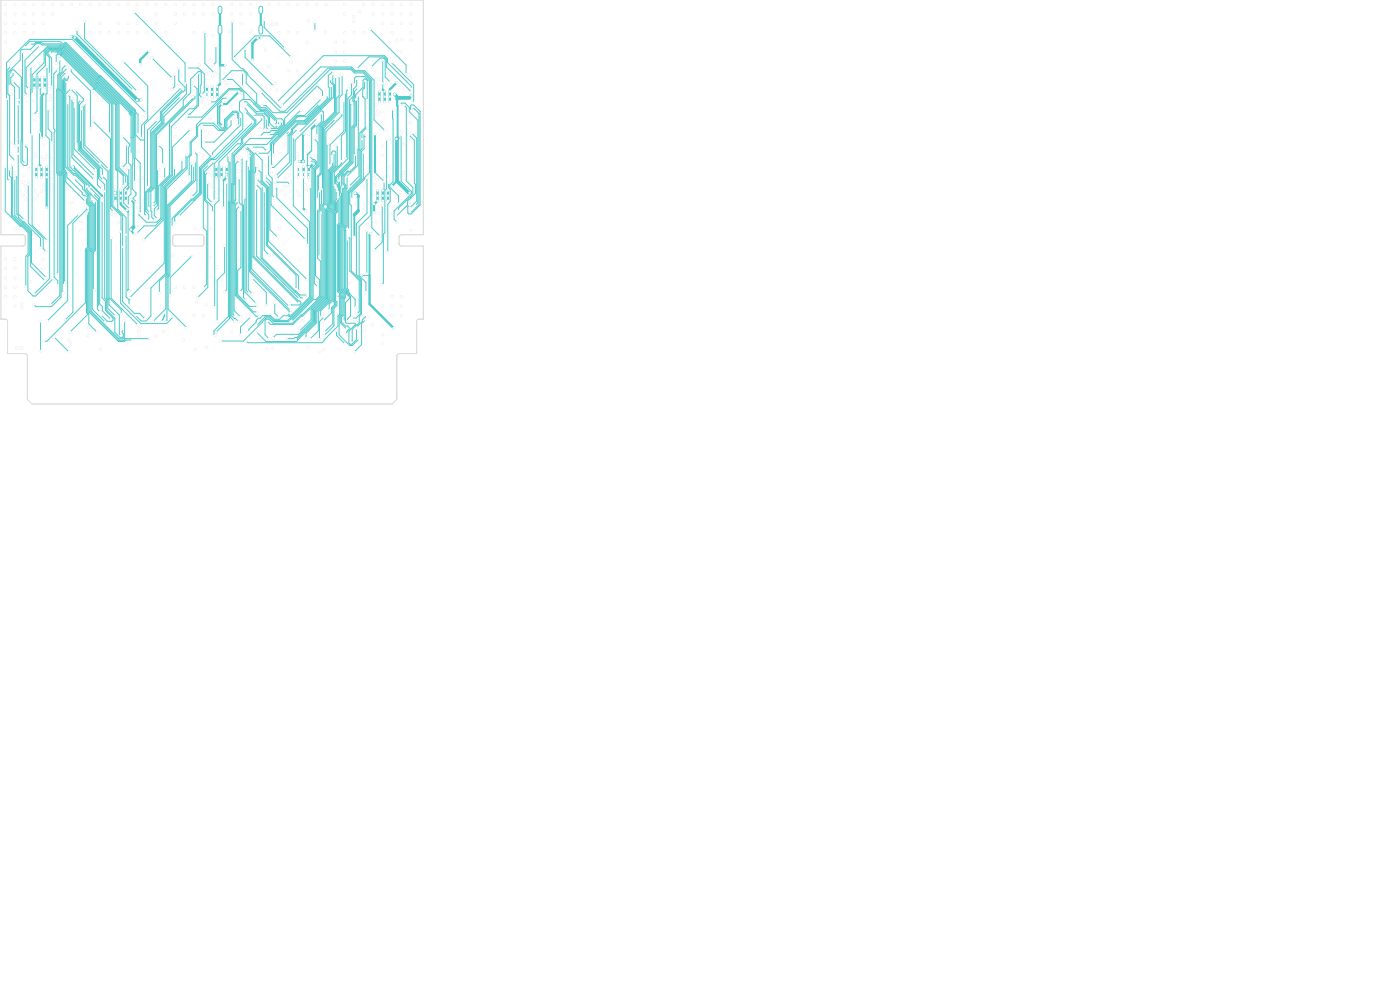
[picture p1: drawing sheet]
<svg xmlns="http://www.w3.org/2000/svg" width="297mm" height="210mm" viewBox="0 0 297 210" stroke-linecap="round" stroke-linejoin="round" font-family="sans-serif">
<path d="M46.7 1.7v.8M46.7 5.7v1.1M55.3 1.7v.8M55.3 5.7v1.1" fill="none" stroke="#4fcbcb" stroke-width="1"/>
<g fill="#ececec" stroke="#ececec" stroke-width=".21">
<circle cx="28.4" cy="41.2" r=".25"/>
<circle cx="6" cy="18.1" r=".25"/>
<circle cx="87.3" cy="20.3" r=".25"/>
<circle cx="15.4" cy="35.4" r=".25"/>
<circle cx="64.3" cy="34.3" r=".25"/>
<circle cx="75.4" cy="41" r=".25"/>
<circle cx="11.8" cy="18.5" r=".25"/>
<circle cx="75.5" cy="41.5" r=".25"/>
<circle cx="21.6" cy="42" r=".25"/>
<circle cx="54.3" cy="37" r=".25"/>
<circle cx="61.4" cy="37.1" r=".25"/>
<circle cx="27.7" cy="42.4" r=".25"/>
<circle cx="42.9" cy="18.5" r=".25"/>
<circle cx="29.9" cy="21.2" r=".25"/>
<circle cx="50.7" cy="36.3" r=".25"/>
<circle cx="14.7" cy="36.8" r=".25"/>
<circle cx="9.5" cy="19.6" r=".25"/>
<circle cx="27.8" cy="48.7" r=".25"/>
<circle cx="15.1" cy="7.8" r=".25"/>
<circle cx="15.9" cy="8" r=".25"/>
<circle cx="3.1" cy="36.7" r=".25"/>
<circle cx="63.6" cy="34.2" r=".25"/>
<circle cx="47.2" cy="26.7" r=".25"/>
<circle cx="6" cy="16" r=".25"/>
<circle cx="71.6" cy="36.4" r=".25"/>
<circle cx="50.8" cy="30.1" r=".25"/>
<circle cx="77.4" cy="20.3" r=".25"/>
<circle cx="57.6" cy="36.6" r=".25"/>
<circle cx="75.2" cy="50.2" r=".25"/>
<circle cx="8.8" cy="29.2" r=".25"/>
<circle cx="28.4" cy="49.7" r=".25"/>
<circle cx="40.9" cy="19.2" r=".25"/>
<circle cx="83.1" cy="39.5" r=".25"/>
<circle cx="83.7" cy="20" r=".25"/>
<circle cx="84.1" cy="29.5" r=".25"/>
<circle cx="64.6" cy="28.4" r=".25"/>
<circle cx="50.7" cy="19.5" r=".25"/>
<circle cx="86.9" cy="40.9" r=".25"/>
<circle cx="29.1" cy="21.2" r=".25"/>
<circle cx="47.1" cy="22.1" r=".25"/>
<circle cx="6" cy="35.8" r=".25"/>
<circle cx="6" cy="38.5" r=".25"/>
<circle cx="43.5" cy="6.8" r=".25"/>
<circle cx="66.3" cy="33.2" r=".25"/>
<circle cx="82.8" cy="16.5" r=".25"/>
<circle cx="79.8" cy="16.7" r=".25"/>
<circle cx="15.1" cy="37.8" r=".25"/>
<circle cx="4.2" cy="48.5" r=".25"/>
<circle cx="86.6" cy="24.5" r=".25"/>
<circle cx="7.5" cy="40.5" r=".25"/>
<circle cx="82.3" cy="16.1" r=".25"/>
<circle cx="50.2" cy="33.6" r=".25"/>
<circle cx="11.4" cy="14.7" r=".25"/>
<circle cx="4.1" cy="21.2" r=".25"/>
<circle cx="77.8" cy="48.9" r=".25"/>
<circle cx="26.6" cy="35.6" r=".25"/>
<circle cx="81.5" cy="37.4" r=".25"/>
<circle cx="48.2" cy="18.1" r=".25"/>
<circle cx="32.5" cy="41.7" r=".25"/>
<circle cx="75.4" cy="43.3" r=".25"/>
<circle cx="4.1" cy="22.2" r=".25"/>
<circle cx="11" cy="40.3" r=".25"/>
<circle cx="44.3" cy="15.5" r=".25"/>
<circle cx="77.9" cy="47.5" r=".25"/>
<circle cx="77.4" cy="44.3" r=".25"/>
<circle cx="80" cy="38.2" r=".25"/>
<circle cx="79.4" cy="37.7" r=".25"/>
<circle cx="82.5" cy="15.6" r=".25"/>
<circle cx="11" cy="37.9" r=".25"/>
<circle cx="80" cy="37.6" r=".25"/>
<circle cx="10.7" cy="21.1" r=".25"/>
<circle cx="7.1" cy="49.7" r=".25"/>
<circle cx="83.9" cy="43.9" r=".25"/>
<circle cx="44.5" cy="22.2" r=".25"/>
<circle cx="29.3" cy="38.2" r=".25"/>
<circle cx="29.2" cy="35.7" r=".25"/>
<circle cx="44.8" cy="36.5" r=".25"/>
<circle cx="42.3" cy="13.8" r=".25"/>
<circle cx="26.2" cy="13.1" r=".25"/>
<circle cx="7.5" cy="33.3" r=".25"/>
<circle cx="5.1" cy="46.6" r=".25"/>
<circle cx="46" cy="40.8" r=".25"/>
<circle cx="2.7" cy="17.3" r=".25"/>
<circle cx="41.4" cy="48.5" r=".25"/>
<circle cx="83.4" cy="44.3" r=".25"/>
<circle cx="54.9" cy="39.1" r=".25"/>
<circle cx="24.4" cy="37.7" r=".25"/>
<circle cx="80.1" cy="23.5" r=".25"/>
<circle cx="77.4" cy="39.3" r=".25"/>
<circle cx="45.9" cy="15" r=".25"/>
<circle cx="60.5" cy="41.4" r=".25"/>
<circle cx="40.8" cy="54.4" r=".25"/>
<circle cx="84" cy="41.8" r=".25"/>
<circle cx="77.3" cy="38.8" r=".25"/>
<circle cx="79.3" cy="14.9" r=".25"/>
<circle cx="11" cy="33.7" r=".25"/>
<circle cx="84.7" cy="18.1" r=".25"/>
<circle cx="30.2" cy="37.7" r=".25"/>
<circle cx="44.5" cy="36" r=".25"/>
<circle cx="85.5" cy="30.7" r=".25"/>
<circle cx="77.4" cy="43.3" r=".25"/>
<circle cx="77.8" cy="58" r=".25"/>
<circle cx="14.5" cy="39.8" r=".25"/>
<circle cx="4.9" cy="41.4" r=".25"/>
<circle cx="48" cy="20.2" r=".25"/>
<circle cx="61.4" cy="35.9" r=".25"/>
<circle cx="4.3" cy="40.5" r=".25"/>
<circle cx="43.8" cy="15.7" r=".25"/>
<circle cx="40.8" cy="40.2" r=".25"/>
<circle cx="65.4" cy="40.4" r=".25"/>
<circle cx="78.5" cy="6.2" r=".25"/>
<circle cx="50.8" cy="34.7" r=".25"/>
<circle cx="42.6" cy="41.8" r=".25"/>
<circle cx="21.7" cy="39.3" r=".25"/>
<circle cx="77.1" cy="39.8" r=".25"/>
<circle cx="5.4" cy="39.4" r=".25"/>
<circle cx="80.7" cy="16.7" r=".25"/>
<circle cx="41.3" cy="40.1" r=".25"/>
<circle cx="7.1" cy="14.5" r=".25"/>
<circle cx="74.1" cy="18.2" r=".25"/>
<circle cx="10" cy="33.3" r=".25"/>
<circle cx="45.9" cy="42.2" r=".25"/>
<circle cx="45.4" cy="15.4" r=".25"/>
<circle cx="61.7" cy="42.1" r=".25"/>
<circle cx="82.9" cy="35.4" r=".25"/>
<circle cx="8.9" cy="33.3" r=".25"/>
<circle cx="49.5" cy="15.8" r=".25"/>
<circle cx="8.8" cy="40.6" r=".25"/>
<circle cx="47.8" cy="17.5" r=".25"/>
<circle cx="7.2" cy="21.5" r=".25"/>
<circle cx="7.9" cy="41.4" r=".25"/>
<circle cx="5.6" cy="42.2" r=".25"/>
<circle cx="28.5" cy="39.5" r=".25"/>
<circle cx="36.1" cy="62.6" r=".25"/>
<circle cx="9.4" cy="14.7" r=".25"/>
<circle cx="41.2" cy="40.6" r=".25"/>
<circle cx="44.5" cy="48.5" r=".25"/>
<circle cx="75" cy="4.5" r=".25"/>
<circle cx="86.2" cy="15.7" r=".25"/>
<circle cx="7.3" cy="42.2" r=".25"/>
<circle cx="14.9" cy="19.8" r=".25"/>
<circle cx="9.4" cy="33.7" r=".25"/>
<circle cx="64.9" cy="40.2" r=".25"/>
<circle cx="30" cy="29.3" r=".25"/>
<circle cx="63.5" cy="41.4" r=".25"/>
<circle cx="86.6" cy="30" r=".25"/>
<circle cx="5.3" cy="20.5" r=".25"/>
<circle cx="10.9" cy="20.4" r=".25"/>
<circle cx="82.4" cy="37.4" r=".25"/>
<circle cx="76" cy="47.6" r=".25"/>
<circle cx="81" cy="23.6" r=".25"/>
<circle cx="9.3" cy="40.3" r=".25"/>
<circle cx="77.9" cy="22.3" r=".25"/>
<circle cx="6" cy="14.8" r=".25"/>
<circle cx="78" cy="23" r=".25"/>
<circle cx="38.4" cy="15.9" r=".25"/>
<circle cx="40.9" cy="17" r=".25"/>
<circle cx="45.5" cy="42.6" r=".25"/>
<circle cx="46.2" cy="15.5" r=".25"/>
<circle cx="3.6" cy="21.2" r=".25"/>
<circle cx="63.1" cy="33.3" r=".25"/>
<circle cx="59.8" cy="40.4" r=".25"/>
<circle cx="18.2" cy="43.6" r=".25"/>
<circle cx="59.3" cy="48.5" r=".25"/>
<circle cx="85.6" cy="37.2" r=".25"/>
<circle cx="10.8" cy="23.4" r=".25"/>
<circle cx="38" cy="17.9" r=".25"/>
<circle cx="39.3" cy="21.4" r=".25"/>
<circle cx="43.8" cy="7.5" r=".25"/>
<circle cx="87.2" cy="8.5" r=".25"/>
<circle cx="26.5" cy="36.2" r=".25"/>
<circle cx="40.7" cy="41" r=".25"/>
<circle cx="3.9" cy="32.6" r=".25"/>
<circle cx="59.5" cy="32.6" r=".25"/>
<circle cx="82.4" cy="35.8" r=".25"/>
<circle cx="41.3" cy="16.6" r=".25"/>
<circle cx="10.2" cy="21.3" r=".25"/>
<circle cx="6.3" cy="33.9" r=".25"/>
<circle cx="3.9" cy="30.9" r=".25"/>
<circle cx="43" cy="34.1" r=".25"/>
<circle cx="80.5" cy="43.7" r=".25"/>
<circle cx="42.2" cy="32.6" r=".25"/>
<circle cx="61.6" cy="38.5" r=".25"/>
<circle cx="3.2" cy="48.5" r=".25"/>
<circle cx="6.1" cy="35.2" r=".25"/>
<circle cx="84.2" cy="8.6" r=".25"/>
<circle cx="87" cy="16.5" r=".25"/>
<circle cx="45.8" cy="40.2" r=".25"/>
<circle cx="75" cy="3.5" r=".25"/>
<circle cx="2.5" cy="13.5" r=".25"/>
<circle cx="63.1" cy="40.5" r=".25"/>
<circle cx="85.6" cy="36.6" r=".25"/>
<circle cx="82.9" cy="38.3" r=".25"/>
<circle cx="61" cy="39.6" r=".25"/>
<circle cx="85.7" cy="37.8" r=".25"/>
<circle cx="47.8" cy="33.7" r=".25"/>
<circle cx="46.9" cy="40.4" r=".25"/>
<circle cx="3.6" cy="29.5" r=".25"/>
<circle cx="52.1" cy="23.7" r=".25"/>
<circle cx="22" cy="64.1" r=".25"/>
<circle cx="4.6" cy="73.8" r=".25"/>
<circle cx="3.6" cy="73.8" r=".25"/>
<circle cx="43.7" cy="64.7" r=".25"/>
<circle cx="41.7" cy="64" r=".25"/>
<circle cx="49.3" cy="4.5" r=".25"/>
<circle cx="59.6" cy="23.2" r=".25"/>
<circle cx="71.3" cy="16.3" r=".25"/>
<circle cx="67.8" cy="40.5" r=".25"/>
<circle cx="57" cy="71.8" r=".25"/>
<circle cx="57.9" cy="71.7" r=".25"/>
<circle cx="69" cy="43.9" r=".25"/>
<circle cx="70.6" cy="15.8" r=".25"/>
<circle cx="67.4" cy="42.2" r=".25"/>
<circle cx="72.4" cy="34.1" r=".25"/>
<circle cx="69.8" cy="65.9" r=".25"/>
<circle cx="73.1" cy="19.8" r=".25"/>
<circle cx="76.8" cy="67.2" r=".25"/>
<circle cx="75.6" cy="68.4" r=".25"/>
<circle cx="75.9" cy="20.3" r=".25"/>
<circle cx="73.5" cy="37.5" r=".25"/>
<circle cx="77.9" cy="21.2" r=".25"/>
<circle cx="68" cy="37.7" r=".25"/>
<circle cx="73.6" cy="69.6" r=".25"/>
<circle cx="72.7" cy="39.6" r=".25"/>
<circle cx="75.4" cy="32.8" r=".25"/>
<circle cx="72.9" cy="68.1" r=".25"/>
<circle cx="75.5" cy="21.1" r=".25"/>
<circle cx="74" cy="36" r=".25"/>
<circle cx="70.2" cy="34.9" r=".25"/>
<circle cx="72.9" cy="21.5" r=".25"/>
<circle cx="73.6" cy="70.9" r=".25"/>
<circle cx="72.6" cy="15.9" r=".25"/>
<circle cx="68.1" cy="45.2" r=".25"/>
<circle cx="56.7" cy="68.2" r=".25"/>
<circle cx="56.5" cy="64.8" r=".25"/>
<circle cx="67.8" cy="54.4" r=".25"/>
<circle cx="72" cy="16.1" r=".25"/>
<circle cx="53.6" cy="59.1" r=".25"/>
<circle cx="68.2" cy="40.1" r=".25"/>
<circle cx="71.6" cy="40.6" r=".25"/>
<circle cx="68.8" cy="71.2" r=".25"/>
<circle cx="75.7" cy="16.7" r=".25"/>
<circle cx="68.9" cy="70.4" r=".25"/>
<circle cx="77.5" cy="17.2" r=".25"/>
<circle cx="74.1" cy="39.5" r=".25"/>
<circle cx="71.4" cy="40" r=".25"/>
<circle cx="74.6" cy="17.4" r=".25"/>
<circle cx="71" cy="39.4" r=".25"/>
<circle cx="68.6" cy="68.1" r=".25"/>
<circle cx="71.6" cy="63.1" r=".25"/>
<circle cx="74.6" cy="42.2" r=".25"/>
<circle cx="71.7" cy="41.8" r=".25"/>
<circle cx="75.2" cy="17.9" r=".25"/>
<circle cx="76.1" cy="71.8" r=".25"/>
<circle cx="75.9" cy="18.7" r=".25"/>
<circle cx="71.9" cy="38.3" r=".25"/>
<circle cx="75.6" cy="69.7" r=".25"/>
<circle cx="77.9" cy="37.8" r=".25"/>
<circle cx="73.9" cy="18.9" r=".25"/>
<circle cx="73.3" cy="33.5" r=".25"/>
<circle cx="52.8" cy="70.4" r=".25"/>
<circle cx="65.6" cy="39.8" r=".25"/>
<circle cx="54.4" cy="70.6" r=".25"/>
<circle cx="70.4" cy="34.3" r=".25"/>
<circle cx="65.8" cy="34" r=".25"/>
<circle cx="54.4" cy="69" r=".25"/>
<circle cx="74.7" cy="67.5" r=".25"/>
<circle cx="52.8" cy="69" r=".25"/>
<circle cx="77.1" cy="32.4" r=".25"/>
<circle cx="65.8" cy="71.9" r=".25"/>
<circle cx="70.4" cy="33.1" r=".25"/>
<circle cx="64.9" cy="71.8" r=".25"/>
<circle cx="70.8" cy="32.5" r=".25"/>
<circle cx="64.3" cy="67.5" r=".25"/>
<circle cx="68" cy="67.2" r=".25"/>
<circle cx="71.3" cy="30.9" r=".25"/>
<circle cx="69.6" cy="30.6" r=".25"/>
<circle cx="64.3" cy="68.1" r=".25"/>
<circle cx="62.7" cy="72" r=".25"/>
<circle cx="38.9" cy="72.1" r=".25"/>
<circle cx="34.3" cy="68.2" r=".25"/>
<circle cx="34.9" cy="66.3" r=".25"/>
<circle cx="56.7" cy="73.9" r=".25"/>
<circle cx="57.8" cy="73.8" r=".25"/>
<circle cx="77.4" cy="69.3" r=".25"/>
<circle cx="79" cy="68.9" r=".25"/>
<circle cx="73.1" cy="72.9" r=".25"/>
<circle cx="71.4" cy="70.1" r=".25"/>
<circle cx="58.3" cy="67.3" r=".25"/>
<circle cx="59.1" cy="67.3" r=".25"/>
<circle cx="58.3" cy="64.2" r=".25"/>
<circle cx="67.7" cy="72" r=".25"/>
<circle cx="68.8" cy="67.2" r=".25"/>
<circle cx="68.3" cy="72.1" r=".25"/>
<circle cx="67.7" cy="74.6" r=".25"/>
<circle cx="68.6" cy="74.1" r=".25"/>
<circle cx="77.9" cy="67.2" r=".25"/>
<circle cx="74.5" cy="72.6" r=".25"/>
<circle cx="75.2" cy="74.6" r=".25"/>
<circle cx="77.5" cy="67.8" r=".25"/>
<circle cx="51" cy="71" r=".25"/>
<circle cx="53.2" cy="67.2" r=".25"/>
<circle cx="54.8" cy="68.1" r=".25"/>
<circle cx="55.3" cy="72" r=".25"/>
<circle cx="61.7" cy="71.4" r=".25"/>
<circle cx="63.7" cy="68" r=".25"/>
<circle cx="63.6" cy="69.5" r=".25"/>
<circle cx="65.4" cy="73.6" r=".25"/>
<circle cx="61" cy="67.4" r=".25"/>
<circle cx="67.1" cy="69.1" r=".25"/>
<circle cx="49.2" cy="70.5" r=".25"/>
<circle cx="73.7" cy="68.1" r=".25"/>
<circle cx="76.8" cy="29.5" r=".25"/>
<circle cx="78" cy="27.2" r=".25"/>
<circle cx="65.7" cy="33.1" r=".25"/>
<circle cx="46.8" cy="72.3" r=".25"/>
<circle cx="77.8" cy="29" r=".25"/>
<circle cx="46.1" cy="68.2" r=".25"/>
<circle cx="73.7" cy="48.6" r=".25"/>
<circle cx="77.2" cy="28.3" r=".25"/>
<circle cx="47.7" cy="52.1" r=".25"/>
<circle cx="58.8" cy="19.1" r=".25"/>
<circle cx="32.6" cy="22.9" r=".25"/>
<circle cx="69.1" cy="6.9" r=".25"/>
<circle cx="66.8" cy="6.5" r=".25"/>
<circle cx="66.8" cy="4.7" r=".25"/>
<circle cx="65.4" cy="4.4" r=".25"/>
<circle cx="7.3" cy="18.6" r=".25"/>
<circle cx="44.6" cy="39.1" r=".25"/>
<circle cx="26.7" cy="41.5" r=".25"/>
<circle cx="81.1" cy="70.9" r=".25"/>
<circle cx="17.2" cy="48.9" r=".25"/>
<circle cx="61.1" cy="6.9" r=".25"/>
<circle cx="79.1" cy=".9" r=".25"/>
<circle cx="80.1" cy="41.5" r=".25"/>
<circle cx="9.5" cy="18.6" r=".25"/>
<circle cx="10" cy="32.7" r=".25"/>
<circle cx="80.1" cy="42.6" r=".25"/>
<circle cx="61.6" cy="40.5" r=".25"/>
<circle cx="3.2" cy="64.9" r=".25"/>
<circle cx="82.7" cy="20.5" r=".25"/>
<circle cx="77.1" cy=".9" r=".25"/>
<circle cx="77.1" cy="6.9" r=".25"/>
<circle cx="29.2" cy="6.9" r=".25"/>
<circle cx="10.2" cy="20.3" r=".25"/>
<circle cx="75.1" cy="6.9" r=".25"/>
<circle cx="82.7" cy="19.4" r=".25"/>
<circle cx="64.4" cy="37.6" r=".25"/>
<circle cx="63.2" cy="14.9" r=".25"/>
<circle cx="8.8" cy="35.4" r=".25"/>
<circle cx="83.1" cy="2.9" r=".25"/>
<circle cx="48" cy="37" r=".25"/>
<circle cx="33.2" cy="4.9" r=".25"/>
<circle cx="47.8" cy="13.8" r=".25"/>
<circle cx="43.2" cy="66.9" r=".25"/>
<circle cx="15.1" cy=".9" r=".25"/>
<circle cx="24.4" cy="39.6" r=".25"/>
<circle cx="3.2" cy="54.9" r=".25"/>
<circle cx="29.2" cy=".9" r=".25"/>
<circle cx="57.1" cy=".9" r=".25"/>
<circle cx="2.5" cy="30.2" r=".25"/>
<circle cx="45" cy="20.6" r=".25"/>
<circle cx="1.1" cy="8.9" r=".25"/>
<circle cx="9.5" cy="17.5" r=".25"/>
<circle cx="65.5" cy="35.4" r=".25"/>
<circle cx="13.1" cy=".9" r=".25"/>
<circle cx="24.2" cy="45.6" r=".25"/>
<circle cx="11.1" cy=".9" r=".25"/>
<circle cx="8.8" cy="37.6" r=".25"/>
<circle cx="31.6" cy="10.9" r=".25"/>
<circle cx="24.5" cy="42.6" r=".25"/>
<circle cx="8.4" cy="18.6" r=".25"/>
<circle cx="25.6" cy="41.5" r=".25"/>
<circle cx="43.9" cy="20.6" r=".25"/>
<circle cx="35.2" cy=".9" r=".25"/>
<circle cx="45.1" cy="2.9" r=".25"/>
<circle cx="80.6" cy="45.2" r=".25"/>
<circle cx="23.1" cy=".9" r=".25"/>
<circle cx="65.5" cy="37.6" r=".25"/>
<circle cx="27.2" cy="6.9" r=".25"/>
<circle cx="81.1" cy="32.9" r=".25"/>
<circle cx="82.7" cy="21.6" r=".25"/>
<circle cx="83.1" cy="4.9" r=".25"/>
<circle cx="24.4" cy="40.9" r=".25"/>
<circle cx="53.1" cy="2.9" r=".25"/>
<circle cx="1.2" cy="56.9" r=".25"/>
<circle cx="5.1" cy="6.9" r=".25"/>
<circle cx="11" cy="34.5" r=".25"/>
<circle cx="37.2" cy="2.9" r=".25"/>
<circle cx="29.7" cy="13.6" r=".25"/>
<circle cx="43.2" cy="2.9" r=".25"/>
<circle cx="64.8" cy="44.7" r=".25"/>
<circle cx="1.2" cy="58.9" r=".25"/>
<circle cx="64.8" cy="39.2" r=".25"/>
<circle cx="21.1" cy="6.9" r=".25"/>
<circle cx="59.1" cy=".9" r=".25"/>
<circle cx="5.1" cy="2.9" r=".25"/>
<circle cx="81.1" cy="17.7" r=".25"/>
<circle cx="27.4" cy="61.8" r=".25"/>
<circle cx="43.6" cy="48.2" r=".25"/>
<circle cx="63.1" cy=".9" r=".25"/>
<circle cx="10.5" cy="18.9" r=".25"/>
<circle cx="17.2" cy="46.9" r=".25"/>
<circle cx="26.7" cy="42.6" r=".25"/>
<circle cx="59.1" cy="6.9" r=".25"/>
<circle cx="41.2" cy="60.9" r=".25"/>
<circle cx="47.4" cy="44" r=".25"/>
<circle cx="39.2" cy="60.9" r=".25"/>
<circle cx="31.1" cy="49.1" r=".25"/>
<circle cx="15.2" cy="42.9" r=".25"/>
<circle cx="80.5" cy="19.4" r=".25"/>
<circle cx="49.1" cy=".9" r=".25"/>
<circle cx="8.3" cy="28.1" r=".25"/>
<circle cx="46.1" cy="18.4" r=".25"/>
<circle cx="27.3" cy="35.6" r=".25"/>
<circle cx="80.1" cy="40.4" r=".25"/>
<circle cx="37.2" cy="60.9" r=".25"/>
<circle cx="85.1" cy="66.9" r=".25"/>
<circle cx="33.2" cy=".9" r=".25"/>
<circle cx="81.2" cy="41.5" r=".25"/>
<circle cx="66.5" cy="34.7" r=".25"/>
<circle cx="3.2" cy="58.9" r=".25"/>
<circle cx="65.5" cy="36.5" r=".25"/>
<circle cx="3.2" cy="60.9" r=".25"/>
<circle cx="81.2" cy="40.4" r=".25"/>
<circle cx="85.1" cy="64.9" r=".25"/>
<circle cx="41.2" cy="2.9" r=".25"/>
<circle cx="85.1" cy=".9" r=".25"/>
<circle cx="85.1" cy="4.9" r=".25"/>
<circle cx="29.2" cy="4.9" r=".25"/>
<circle cx="5.1" cy=".9" r=".25"/>
<circle cx="25.6" cy="40.4" r=".25"/>
<circle cx="83.1" cy="66.9" r=".25"/>
<circle cx="26.9" cy="44.6" r=".25"/>
<circle cx="25.1" cy=".9" r=".25"/>
<circle cx="73.1" cy=".9" r=".25"/>
<circle cx="61.1" cy=".9" r=".25"/>
<circle cx="82.3" cy="41.5" r=".25"/>
<circle cx="64.4" cy="35.4" r=".25"/>
<circle cx="45.9" cy="36.5" r=".25"/>
<circle cx="26.7" cy="40.4" r=".25"/>
<circle cx="82.3" cy="40.4" r=".25"/>
<circle cx="79.3" cy="45.1" r=".25"/>
<circle cx="27.2" cy=".9" r=".25"/>
<circle cx="7.3" cy="16.4" r=".25"/>
<circle cx="11" cy="36.7" r=".25"/>
<circle cx="45" cy="18.4" r=".25"/>
<circle cx="47.7" cy="15.6" r=".25"/>
<circle cx="45.2" cy="16.2" r=".25"/>
<circle cx="79.8" cy="20.3" r=".25"/>
<circle cx="82.3" cy="42.6" r=".25"/>
<circle cx="19.1" cy=".9" r=".25"/>
<circle cx="73.1" cy="8.9" r=".25"/>
<circle cx="43.9" cy="19.5" r=".25"/>
<circle cx="60.8" cy="33.9" r=".25"/>
<circle cx="85" cy="42.1" r=".25"/>
<circle cx="31.2" cy=".9" r=".25"/>
<circle cx="11.2" cy="27.8" r=".25"/>
<circle cx="87.1" cy="4.9" r=".25"/>
<circle cx="1.1" cy="2.9" r=".25"/>
<circle cx="83.1" cy="64.9" r=".25"/>
<circle cx="51.3" cy="5.1" r=".25"/>
<circle cx="3.2" cy="56.9" r=".25"/>
<circle cx="81.1" cy="2.9" r=".25"/>
<circle cx="44.7" cy="58.7" r=".25"/>
<circle cx="73.1" cy="2.9" r=".25"/>
<circle cx="81.2" cy="64.9" r=".25"/>
<circle cx="4.3" cy="14.9" r=".25"/>
<circle cx="9.9" cy="35.4" r=".25"/>
<circle cx="81.1" cy="72.9" r=".25"/>
<circle cx="63.3" cy="37.6" r=".25"/>
<circle cx="73.1" cy="6.9" r=".25"/>
<circle cx="42.7" cy="21.6" r=".25"/>
<circle cx="53.1" cy=".9" r=".25"/>
<circle cx="81.5" cy="38.5" r=".25"/>
<circle cx="47" cy="37.6" r=".25"/>
<circle cx="9.5" cy="16.4" r=".25"/>
<circle cx="25.6" cy="42.6" r=".25"/>
<circle cx="7.7" cy="36.5" r=".25"/>
<circle cx="37.2" cy=".9" r=".25"/>
<circle cx="79.5" cy="28.5" r=".25"/>
<circle cx="41.2" cy="66.9" r=".25"/>
<circle cx="79.3" cy="41.3" r=".25"/>
<circle cx="48.8" cy="17.5" r=".25"/>
<circle cx="31.8" cy="26.1" r=".25"/>
<circle cx="48.9" cy="22.1" r=".25"/>
<circle cx="85.4" cy="18.7" r=".25"/>
<circle cx="87.1" cy=".9" r=".25"/>
<circle cx="53" cy="28.8" r=".25"/>
<circle cx="31.2" cy="60.9" r=".25"/>
<circle cx="25.1" cy="6.9" r=".25"/>
<circle cx="84.2" cy="17.5" r=".25"/>
<circle cx="39.2" cy=".9" r=".25"/>
<circle cx="9.3" cy="39.3" r=".25"/>
<circle cx="17.1" cy=".9" r=".25"/>
<circle cx="43.4" cy="20" r=".25"/>
<circle cx="48.1" cy="35.4" r=".25"/>
<circle cx="48.7" cy="19.8" r=".25"/>
<circle cx="24.5" cy="41.5" r=".25"/>
<circle cx="60.3" cy="39.5" r=".25"/>
<circle cx="37.2" cy="28.9" r=".25"/>
<circle cx="71.1" cy="12.9" r=".25"/>
<circle cx="5.5" cy="40.5" r=".25"/>
<circle cx="48.1" cy="36.5" r=".25"/>
<circle cx="11" cy="39.3" r=".25"/>
<circle cx="81.6" cy="20.5" r=".25"/>
<circle cx="69.1" cy=".9" r=".25"/>
<circle cx="9.2" cy="54.9" r=".25"/>
<circle cx="85" cy="40.8" r=".25"/>
<circle cx="30.3" cy="24.8" r=".25"/>
<circle cx="78.6" cy="49.6" r=".25"/>
<circle cx="65.1" cy=".9" r=".25"/>
<circle cx="35.2" cy="6.9" r=".25"/>
<circle cx="7.1" cy="6.9" r=".25"/>
<circle cx="5.1" cy="4.9" r=".25"/>
<circle cx="71.1" cy="8.9" r=".25"/>
<circle cx="9.9" cy="36.5" r=".25"/>
<circle cx="47" cy="35.4" r=".25"/>
<circle cx="65.7" cy="37.1" r=".25"/>
<circle cx="80" cy="45.3" r=".25"/>
<circle cx="63.1" cy="6.9" r=".25"/>
<circle cx="81.6" cy="21.6" r=".25"/>
<circle cx="80.3" cy="24.4" r=".25"/>
<circle cx="87.1" cy="36.9" r=".25"/>
<circle cx="31.2" cy="6.9" r=".25"/>
<circle cx="45.1" cy=".9" r=".25"/>
<circle cx="44.8" cy="37.2" r=".25"/>
<circle cx="49.1" cy="2.9" r=".25"/>
<circle cx="81.1" cy="4.9" r=".25"/>
<circle cx="7.1" cy="4.9" r=".25"/>
<circle cx="47" cy="36.5" r=".25"/>
<circle cx="34" cy="28.4" r=".25"/>
<circle cx="17.9" cy="12.3" r=".25"/>
<circle cx="3.1" cy="6.9" r=".25"/>
<circle cx="81.6" cy="19.4" r=".25"/>
<circle cx="8.4" cy="17.5" r=".25"/>
<circle cx="29.2" cy="44.1" r=".25"/>
<circle cx="9.1" cy="2.9" r=".25"/>
<circle cx="50.4" cy="33" r=".25"/>
<circle cx="87.1" cy="6.9" r=".25"/>
<circle cx="4.7" cy="35.3" r=".25"/>
<circle cx="1.2" cy="60.9" r=".25"/>
<circle cx="43.7" cy="73.6" r=".25"/>
<circle cx="79.8" cy="17.8" r=".25"/>
<circle cx="8.6" cy="13.5" r=".25"/>
<circle cx="86.7" cy="16" r=".25"/>
<circle cx="87.1" cy="48.9" r=".25"/>
<circle cx="8.4" cy="16.4" r=".25"/>
<circle cx="83.1" cy=".9" r=".25"/>
<circle cx="46.1" cy="19.5" r=".25"/>
<circle cx="29.9" cy="25.8" r=".25"/>
<circle cx="52" cy="26.6" r=".25"/>
<circle cx="85.1" cy="2.9" r=".25"/>
<circle cx="63.3" cy="35.4" r=".25"/>
<circle cx="85.3" cy="8.4" r=".25"/>
<circle cx="80.5" cy="20.5" r=".25"/>
<circle cx="3.1" cy="4.9" r=".25"/>
<circle cx="9.9" cy="37.6" r=".25"/>
<circle cx="81.2" cy="42.6" r=".25"/>
<circle cx="51.1" cy="2.9" r=".25"/>
<circle cx="9.9" cy="44" r=".25"/>
<circle cx="27.2" cy="4.9" r=".25"/>
<circle cx="23.6" cy="45.3" r=".25"/>
<circle cx="73.1" cy="12.9" r=".25"/>
<circle cx="81.1" cy="30.9" r=".25"/>
<circle cx="71.1" cy="10.9" r=".25"/>
<circle cx="23.1" cy="6.9" r=".25"/>
<circle cx="19.1" cy="6.9" r=".25"/>
<circle cx="37.2" cy="26.9" r=".25"/>
<circle cx="9.2" cy="56.9" r=".25"/>
<circle cx="39.2" cy="2.9" r=".25"/>
<circle cx="7.1" cy="2.9" r=".25"/>
<circle cx="83.1" cy="6.9" r=".25"/>
<circle cx="3.1" cy="2.9" r=".25"/>
<circle cx="33.2" cy="2.9" r=".25"/>
<circle cx="45.9" cy="35.4" r=".25"/>
<circle cx="43.2" cy="33.1" r=".25"/>
<circle cx="7.7" cy="35.4" r=".25"/>
<circle cx="8.3" cy="20.3" r=".25"/>
<circle cx="85.1" cy="62.9" r=".25"/>
<circle cx="25.1" cy="4.9" r=".25"/>
<circle cx="79.8" cy="22.3" r=".25"/>
<circle cx="45.2" cy="7.5" r=".25"/>
<circle cx="83.5" cy="69.6" r=".25"/>
<circle cx="41.2" cy="6.9" r=".25"/>
<circle cx="73.1" cy="10.9" r=".25"/>
<circle cx="1.1" cy="4.9" r=".25"/>
<circle cx="48.1" cy="37.6" r=".25"/>
<circle cx="87.1" cy="2.9" r=".25"/>
<circle cx="24.5" cy="40.4" r=".25"/>
<circle cx="41.2" cy=".9" r=".25"/>
<circle cx="86.9" cy="38.4" r=".25"/>
<circle cx="79.3" cy="39.2" r=".25"/>
<circle cx="29.2" cy="16.9" r=".25"/>
<circle cx="9.1" cy="4.9" r=".25"/>
<circle cx="7.3" cy="17.5" r=".25"/>
<circle cx="1.2" cy="62.9" r=".25"/>
<circle cx="65.7" cy="38.2" r=".25"/>
<circle cx="51.1" cy=".9" r=".25"/>
<circle cx="79.8" cy="24.3" r=".25"/>
<circle cx="76.3" cy="2.4" r=".25"/>
<circle cx="11.1" cy="2.9" r=".25"/>
<circle cx="67.1" cy=".9" r=".25"/>
<circle cx="44.9" cy="39.6" r=".25"/>
<circle cx="46.1" cy="20.6" r=".25"/>
<circle cx="79.1" cy="2.9" r=".25"/>
<circle cx="79.3" cy="43.3" r=".25"/>
<circle cx="1.2" cy="54.9" r=".25"/>
<circle cx="1.1" cy="6.9" r=".25"/>
<circle cx="21.1" cy="4.9" r=".25"/>
<circle cx="61.2" cy="14.9" r=".25"/>
<circle cx="3.1" cy=".9" r=".25"/>
<circle cx="64.4" cy="36.5" r=".25"/>
<circle cx="1.1" cy=".9" r=".25"/>
<circle cx="65.1" cy="8.9" r=".25"/>
<circle cx="7.7" cy="37.6" r=".25"/>
<circle cx="80.5" cy="21.6" r=".25"/>
<circle cx="20.7" cy="21.2" r=".25"/>
<circle cx="85.1" cy="10.9" r=".25"/>
<circle cx="45.9" cy="37.6" r=".25"/>
<circle cx="81.1" cy=".9" r=".25"/>
<circle cx="83.1" cy="62.9" r=".25"/>
<circle cx="3.2" cy="62.9" r=".25"/>
<circle cx="67" cy="26.4" r=".25"/>
<circle cx="63.3" cy="36.5" r=".25"/>
<circle cx="7.1" cy=".9" r=".25"/>
<circle cx="10.5" cy="17.7" r=".25"/>
<circle cx="45" cy="19.5" r=".25"/>
<circle cx="21.7" cy="21.2" r=".25"/>
<circle cx="81.2" cy="68.9" r=".25"/>
<circle cx="37.2" cy="4.9" r=".25"/>
<circle cx="43.9" cy="18.4" r=".25"/>
<circle cx="67.3" cy="18.8" r=".25"/>
<circle cx="43.2" cy=".9" r=".25"/>
<circle cx="60.6" cy="37.8" r=".25"/>
<circle cx="5.6" cy="21.5" r=".25"/>
<circle cx="21.1" cy=".9" r=".25"/>
<circle cx="9.1" cy=".9" r=".25"/>
<circle cx="4.3" cy="15.5" r=".25"/>
<circle cx="81.2" cy="12.8" r=".25"/>
<circle cx="5" cy="37.2" r=".25"/>
<circle cx="8.8" cy="36.5" r=".25"/>
<circle cx="4.8" cy="38.6" r=".25"/>
<circle cx="6.3" cy="59.7" r=".25"/>
<circle cx="76.7" cy="58.4" r=".25"/>
<circle cx="43.2" cy="30.1" r=".25"/>
<circle cx="49" cy="25.3" r=".25"/>
<circle cx="77.6" cy="62" r=".25"/>
<circle cx="55.6" cy="22.4" r=".25"/>
<circle cx="87.3" cy="18.8" r=".25"/>
<circle cx="50.2" cy="25.3" r=".25"/>
<circle cx="40.2" cy="37.4" r=".25"/>
<circle cx="58.9" cy="21.6" r=".25"/>
<circle cx="7" cy="19.9" r=".25"/>
<circle cx="34.7" cy="37.8" r=".25"/>
<circle cx="34.9" cy="35.4" r=".25"/>
<circle cx="27.7" cy="32.6" r=".25"/>
<circle cx="43.1" cy="61" r=".25"/>
<circle cx="44.3" cy="34.9" r=".25"/>
<circle cx="58.3" cy="42" r=".25"/>
<circle cx="57.1" cy="32.9" r=".25"/>
<circle cx="33.4" cy="46.4" r=".25"/>
<circle cx="33.6" cy="36" r=".25"/>
<circle cx="40.7" cy="41.8" r=".25"/>
<circle cx="41.2" cy="32.2" r=".25"/>
<circle cx="8.4" cy="9.7" r=".25"/>
<circle cx="5.8" cy="20.1" r=".25"/>
<circle cx="50.4" cy="26.6" r=".25"/>
<circle cx="47.3" cy="21.5" r=".25"/>
<circle cx="81.8" cy="49.8" r=".25"/>
<circle cx="87.7" cy="39.3" r=".25"/>
<circle cx="29.3" cy="28.4" r=".25"/>
<circle cx="38.6" cy="57.1" r=".25"/>
<circle cx="13.5" cy="8.8" r=".25"/>
<circle cx="60.6" cy="29.2" r=".25"/>
<circle cx="29.4" cy="48" r=".25"/>
<circle cx="43.7" cy="29.1" r=".25"/>
<circle cx="87" cy="26" r=".25"/>
<circle cx="3" cy="13.1" r=".25"/>
<circle cx="42.3" cy="15.6" r=".25"/>
<circle cx="39.6" cy="24.2" r=".25"/>
<circle cx="46.1" cy="56.6" r=".25"/>
<circle cx="74.7" cy="68.1" r=".25"/>
<circle cx="77.4" cy="70.2" r=".25"/>
<circle cx="41.1" cy="35.1" r=".25"/>
<circle cx="35.1" cy="68.2" r=".25"/>
<circle cx="32.5" cy="68.2" r=".25"/>
<circle cx="40.6" cy="34.7" r=".25"/>
<circle cx="17.9" cy="22" r=".25"/>
<circle cx="23" cy="35.8" r=".25"/>
<circle cx="25.7" cy="66.6" r=".25"/>
<circle cx="17.4" cy="22.4" r=".25"/>
<circle cx="25.7" cy="71.2" r=".25"/>
<circle cx="21.3" cy="34.8" r=".25"/>
<circle cx="22.2" cy="40.6" r=".25"/>
<circle cx="17.2" cy="21.2" r=".25"/>
<circle cx="25.8" cy="69.9" r=".25"/>
<circle cx="39.6" cy="32.9" r=".25"/>
<circle cx="23.2" cy="28.3" r=".25"/>
<circle cx="28.8" cy="66.9" r=".25"/>
<circle cx="33.6" cy="30.8" r=".25"/>
<circle cx="19.5" cy="18.9" r=".25"/>
<circle cx="34.5" cy="34.9" r=".25"/>
<circle cx="14.1" cy="17.5" r=".25"/>
<circle cx="18.2" cy="41.9" r=".25"/>
<circle cx="33.6" cy="28.9" r=".25"/>
<circle cx="20.5" cy="70.4" r=".25"/>
<circle cx="17.9" cy="42.8" r=".25"/>
<circle cx="19.5" cy="42.3" r=".25"/>
<circle cx="14.7" cy="17.1" r=".25"/>
<circle cx="22.3" cy="68.3" r=".25"/>
<circle cx="38.6" cy="33.9" r=".25"/>
<circle cx="27.5" cy="63.1" r=".25"/>
<circle cx="24.5" cy="67.1" r=".25"/>
<circle cx="17.3" cy="23.1" r=".25"/>
<circle cx="21.7" cy="37.4" r=".25"/>
<circle cx="17.9" cy="41" r=".25"/>
<circle cx="20.2" cy="36.1" r=".25"/>
<circle cx="28" cy="72.3" r=".25"/>
<circle cx="15.9" cy="22.8" r=".25"/>
<circle cx="20" cy="37.3" r=".25"/>
<circle cx="29.3" cy="69" r=".25"/>
<circle cx="15.7" cy="21.5" r=".25"/>
<circle cx="23.6" cy="50.5" r=".25"/>
<circle cx="31.7" cy="71.8" r=".25"/>
<circle cx="19.9" cy="38.1" r=".25"/>
<circle cx="16" cy="37.8" r=".25"/>
<circle cx="15.2" cy="20.9" r=".25"/>
<circle cx="18.4" cy="39.6" r=".25"/>
<circle cx="21.2" cy="66.1" r=".25"/>
<circle cx="14.4" cy="21.9" r=".25"/>
<circle cx="14.4" cy="20.1" r=".25"/>
<circle cx="18.9" cy="40" r=".25"/>
<circle cx="23.5" cy="67.7" r=".25"/>
<circle cx="16" cy="19.2" r=".25"/>
<circle cx="19.8" cy="41.1" r=".25"/>
<circle cx="21.1" cy="65.1" r=".25"/>
<circle cx="21.8" cy="38.2" r=".25"/>
<circle cx="29.4" cy="70.4" r=".25"/>
<circle cx="15" cy="18.9" r=".25"/>
<circle cx="26.3" cy="68.1" r=".25"/>
<circle cx="21.6" cy="40.2" r=".25"/>
<circle cx="19.9" cy="42.7" r=".25"/>
<circle cx="20" cy="61.5" r=".25"/>
<circle cx="21.7" cy="42.6" r=".25"/>
<circle cx="21.5" cy="66.8" r=".25"/>
<circle cx="18.6" cy="44.1" r=".25"/>
<circle cx="13.9" cy="67.8" r=".25"/>
<circle cx="14.9" cy="70.4" r=".25"/>
<circle cx="18.6" cy="44.8" r=".25"/>
<circle cx="18.4" cy="45.4" r=".25"/>
<circle cx="9.3" cy="72.4" r=".25"/>
<circle cx="16.7" cy="45.5" r=".25"/>
<circle cx="10" cy="68.1" r=".25"/>
<circle cx="30.5" cy="50.8" r=".25"/>
<circle cx="37" cy="35.6" r=".25"/>
<circle cx="19.7" cy="25.7" r=".25"/>
<circle cx="24.1" cy="44.9" r=".25"/>
<circle cx="19.2" cy="27.2" r=".25"/>
<circle cx="15.1" cy="14.5" r=".25"/>
<circle cx="40.9" cy="22.6" r=".25"/>
<circle cx="19.7" cy="25" r=".25"/>
<circle cx="21.3" cy="74.1" r=".25"/>
<circle cx="26.9" cy="72.6" r=".25"/>
<circle cx="25.9" cy="69.1" r=".25"/>
<circle cx="29.5" cy="71.4" r=".25"/>
<circle cx="29.5" cy="69.7" r=".25"/>
<circle cx="33.1" cy="71.3" r=".25"/>
<circle cx="34.7" cy="70.3" r=".25"/>
<circle cx="18.7" cy="69.6" r=".25"/>
<circle cx="18.6" cy="71.1" r=".25"/>
<circle cx="14.9" cy="72.7" r=".25"/>
<circle cx="14.6" cy="72.1" r=".25"/>
<circle cx="8.6" cy="74.5" r=".25"/>
<circle cx="8.6" cy="68.2" r=".25"/>
<circle cx="14.7" cy="74.6" r=".25"/>
<circle cx="11.5" cy="71.5" r=".25"/>
<circle cx="41.4" cy="74.1" r=".25"/>
<circle cx="45.2" cy="34.3" r=".25"/>
<circle cx="41.9" cy="63.1" r=".25"/>
<circle cx="51.7" cy="22.8" r=".25"/>
<circle cx="45.3" cy="65" r=".25"/>
<circle cx="10.6" cy="11.3" r=".25"/>
<circle cx="27.4" cy="64.7" r=".25"/>
<circle cx="26.7" cy="49.8" r=".25"/>
<circle cx="25.6" cy="49.1" r=".25"/>
<circle cx="36.6" cy="67.2" r=".25"/>
<circle cx="12.5" cy="11.9" r=".25"/>
<circle cx="29.3" cy="32.2" r=".25"/>
<circle cx="25.7" cy="34.8" r=".25"/>
<circle cx="25.9" cy="35.6" r=".25"/>
<circle cx="27.1" cy="30.8" r=".25"/>
<circle cx="11" cy="30.2" r=".25"/>
<circle cx="10.2" cy="23.2" r=".25"/>
<circle cx="61.7" cy="12.1" r=".25"/>
<circle cx="49.7" cy="12.4" r=".25"/>
<circle cx="61.7" cy="13.1" r=".25"/>
<circle cx="44.1" cy="13.2" r=".25"/>
<circle cx="56.1" cy="4.2" r=".25"/>
<circle cx="60.4" cy="10.2" r=".25"/>
<circle cx="57" cy="14.1" r=".25"/>
<circle cx="44.8" cy="12.6" r=".25"/>
<circle cx="56.4" cy="10.6" r=".25"/>
<circle cx="45.8" cy="9.8" r=".25"/>
<circle cx="45.2" cy="13.8" r=".25"/>
<circle cx="11.9" cy="13.4" r=".25"/>
<circle cx="26" cy="52.4" r=".25"/>
<circle cx="30.8" cy="67.7" r=".25"/>
<circle cx="41.3" cy="34.3" r=".25"/>
<circle cx="39.4" cy="69.5" r=".25"/>
<circle cx="67.4" cy="60.8" r=".25"/>
<circle cx="66.6" cy="29.4" r=".25"/>
<circle cx="71.6" cy="62.5" r=".25"/>
<circle cx="67.3" cy="18" r=".25"/>
<circle cx="57" cy="28.5" r=".25"/>
<circle cx="49.3" cy="28.8" r=".25"/>
<circle cx="68.4" cy="20.6" r=".25"/>
<circle cx="36.3" cy="16.6" r=".25"/>
<circle cx="32.3" cy="12.3" r=".25"/>
<circle cx="51.5" cy="21.6" r=".25"/>
<circle cx="59" cy="26.6" r=".25"/>
<circle cx="59.1" cy="25.7" r=".25"/>
<circle cx="29" cy="49.5" r=".25"/>
<circle cx="41.2" cy="27.2" r=".25"/>
<circle cx="40.4" cy="27.4" r=".25"/>
<circle cx="41.4" cy="25.3" r=".25"/>
<circle cx="43.6" cy="27.9" r=".25"/>
<circle cx="81.6" cy="27.7" r=".25"/>
<circle cx="59.9" cy="22.3" r=".25"/>
<circle cx="51.2" cy="22.4" r=".25"/>
<circle cx="28.2" cy="19" r=".25"/>
<circle cx="16.3" cy="6.3" r=".25"/>
<circle cx="36.5" cy="18.9" r=".25"/>
<circle cx="37.1" cy="15.8" r=".25"/>
<circle cx="56.5" cy="25.1" r=".25"/>
<circle cx="56.8" cy="27.7" r=".25"/>
<circle cx="48.4" cy="28.1" r=".25"/>
<circle cx="55.5" cy="19.5" r=".25"/>
<circle cx="80.7" cy="50.1" r=".25"/>
<circle cx="8.1" cy="24.4" r=".25"/>
<circle cx="58" cy="18.2" r=".25"/>
<circle cx="52" cy="10.4" r=".25"/>
<circle cx="57.3" cy="26.9" r=".25"/>
<circle cx="52.2" cy="22.1" r=".25"/>
<circle cx="59.7" cy="25.8" r=".25"/>
<circle cx="52.9" cy="21.6" r=".25"/>
<circle cx="63.6" cy="25.2" r=".25"/>
<circle cx="58.2" cy="25.9" r=".25"/>
<circle cx="44.6" cy="21.6" r=".25"/>
<circle cx="37.1" cy="47.3" r=".25"/>
<circle cx="48.9" cy="22.8" r=".25"/>
<circle cx="68.2" cy="24" r=".25"/>
<circle cx="67" cy="21.1" r=".25"/>
<circle cx="67.2" cy="28.7" r=".25"/>
<circle cx="82.9" cy="29.9" r=".25"/>
<circle cx="39.6" cy="25.2" r=".25"/>
<circle cx="29.1" cy="19.3" r=".25"/>
<circle cx="17.9" cy="4.6" r=".25"/>
<circle cx="51.3" cy="19.8" r=".25"/>
<circle cx="67.6" cy="22.1" r=".25"/>
<circle cx="54.7" cy="32.4" r=".25"/>
<circle cx="50.8" cy="17.7" r=".25"/>
<circle cx="84.3" cy="47.2" r=".25"/>
<circle cx="85.2" cy="28.7" r=".25"/>
<circle cx="58.4" cy="17.7" r=".25"/>
<circle cx="7.4" cy="25.5" r=".25"/>
<circle cx="18.7" cy="18.1" r=".25"/>
<circle cx="31.6" cy="12.2" r=".25"/>
<circle cx="48.3" cy="20.9" r=".25"/>
<circle cx="33.8" cy="62.2" r=".25"/>
<circle cx="4.6" cy="64.5" r=".25"/>
<circle cx="57.9" cy="5.1" r=".25"/>
<circle cx="4.7" cy="65.3" r=".25"/>
<circle cx="20.7" cy="20.1" r=".25"/>
<circle cx="58.6" cy="5.1" r=".25"/>
<circle cx="20.1" cy="19.6" r=".25"/>
<circle cx="48.6" cy="6.6" r=".25"/>
<circle cx="53.6" cy="12.7" r=".25"/>
<circle cx="55.4" cy="8.1" r=".25"/>
<circle cx="54.7" cy="8" r=".25"/>
<circle cx="53.3" cy="6.6" r=".25"/>
<circle cx="51.5" cy="15.4" r=".25"/>
<circle cx="51.4" cy="18.4" r=".25"/>
<circle cx="58.4" cy="39.7" r=".25"/>
<circle cx="30.9" cy="23.9" r=".25"/>
<circle cx="38.2" cy="39.9" r=".25"/>
<circle cx="65.2" cy="51.9" r=".25"/>
<circle cx="1.6" cy="21" r=".25"/>
<circle cx="43.5" cy="22.8" r=".25"/>
<circle cx="2" cy="38.4" r=".25"/>
<circle cx="44.1" cy="38.8" r=".25"/>
<circle cx="33.4" cy="25.5" r=".25"/>
<circle cx="31.3" cy="39.7" r=".25"/>
<circle cx="45.1" cy="43.1" r=".25"/>
<circle cx="58.3" cy="26.5" r=".25"/>
<circle cx="39.3" cy="17.7" r=".25"/>
<circle cx="32.8" cy="46.7" r=".25"/>
<circle cx="47.9" cy="16.9" r=".25"/>
<circle cx="28.5" cy="2.6" r=".25"/>
<circle cx="6.3" cy="9.4" r=".25"/>
<circle cx="47.1" cy="17.1" r=".25"/>
<circle cx="41" cy="18.1" r=".25"/>
<circle cx="60.7" cy="30.6" r=".25"/>
<circle cx="29.5" cy="45.1" r=".25"/>
<circle cx="55.2" cy="28.9" r=".25"/>
<circle cx="53.6" cy="26" r=".25"/>
<circle cx="38.3" cy="18.5" r=".25"/>
<circle cx="31.1" cy="45.8" r=".25"/>
<circle cx="38" cy="45.8" r=".25"/>
<circle cx="5.4" cy="10" r=".25"/>
<circle cx="82.1" cy="29.6" r=".25"/>
<circle cx="74.1" cy="60.1" r=".25"/>
<circle cx="81" cy="60.4" r=".25"/>
<circle cx="65.5" cy="28.5" r=".25"/>
<circle cx="69.4" cy="20.2" r=".25"/>
<circle cx="57.9" cy="35.1" r=".25"/>
<circle cx="82" cy="17.8" r=".25"/>
<circle cx="57.4" cy="35.5" r=".25"/>
<circle cx="70.3" cy="18.2" r=".25"/>
<circle cx="87.3" cy="19.5" r=".25"/>
<circle cx="75.7" cy="14.6" r=".25"/>
<circle cx="82.8" cy="17.5" r=".25"/>
<circle cx="58" cy="32.8" r=".25"/>
<circle cx="56.5" cy="35.2" r=".25"/>
<circle cx="70.6" cy="15.1" r=".25"/>
<circle cx="78.8" cy="14.2" r=".25"/>
<circle cx="67.1" cy="25.1" r=".25"/>
<circle cx="62.8" cy="34.3" r=".25"/>
<circle cx="87.5" cy="21.7" r=".25"/>
<circle cx="83.2" cy="13.2" r=".25"/>
<circle cx="70.1" cy="16.8" r=".25"/>
<circle cx="58.6" cy="37.3" r=".25"/>
<circle cx="72.4" cy="25.5" r=".25"/>
<circle cx="62.9" cy="27.3" r=".25"/>
<circle cx="58.7" cy="37.9" r=".25"/>
<circle cx="7.1" cy="24.3" r=".25"/>
<circle cx="27.5" cy="44.3" r=".25"/>
<circle cx="2.6" cy="18.6" r=".25"/>
<circle cx="28.9" cy="42.9" r=".25"/>
<circle cx="6.1" cy="18.8" r=".25"/>
<circle cx="16.2" cy="30.4" r=".25"/>
<circle cx="26" cy="29" r=".25"/>
<circle cx="27.4" cy="43.6" r=".25"/>
<circle cx="2.4" cy="20" r=".25"/>
<circle cx="11" cy="18.4" r=".25"/>
<circle cx="26.1" cy="39.4" r=".25"/>
<circle cx="26.6" cy="39" r=".25"/>
<circle cx="10.5" cy="15.7" r=".25"/>
<circle cx="2.1" cy="18.2" r=".25"/>
<circle cx="28.5" cy="38.6" r=".25"/>
<circle cx="87" cy="44.1" r=".25"/>
<circle cx="87.3" cy="28.2" r=".25"/>
<circle cx="83.5" cy="23.2" r=".25"/>
<circle cx="84.5" cy="43.2" r=".25"/>
<circle cx="87.3" cy="23.5" r=".25"/>
<circle cx="86.9" cy="43.5" r=".25"/>
<circle cx="88.1" cy="43.6" r=".25"/>
<circle cx="84.9" cy="22.2" r=".25"/>
<circle cx="87" cy="44.9" r=".25"/>
<circle cx="87.5" cy="22.7" r=".25"/>
<circle cx="85.7" cy="22.3" r=".25"/>
<circle cx="84.6" cy="44.8" r=".25"/>
<circle cx="4.7" cy="11" r=".25"/>
<circle cx="5.4" cy="34.7" r=".25"/>
<circle cx="2.3" cy="14.1" r=".25"/>
<circle cx="3.1" cy="34" r=".25"/>
<circle cx="5.2" cy="30.8" r=".25"/>
<circle cx="2.4" cy="15.8" r=".25"/>
<circle cx="2.7" cy="15.3" r=".25"/>
<circle cx="3.1" cy="30.9" r=".25"/>
<circle cx="8.6" cy="52.5" r=".25"/>
<circle cx="44.5" cy="54.6" r=".25"/>
<circle cx="3.1" cy="37.3" r=".25"/>
<circle cx="6" cy="39.1" r=".25"/>
<circle cx="20.2" cy="53.8" r=".25"/>
<circle cx="9.8" cy="53.4" r=".25"/>
<circle cx="86.9" cy="42.8" r=".25"/>
<circle cx="3.1" cy="37.9" r=".25"/>
<circle cx="9.8" cy="58.9" r=".25"/>
<circle cx="50.6" cy="55.1" r=".25"/>
<circle cx="79.4" cy="53" r=".25"/>
<circle cx="9.5" cy="59.5" r=".25"/>
<circle cx="2.7" cy="35.1" r=".25"/>
<circle cx="81.2" cy="43.6" r=".25"/>
<circle cx="87.6" cy="42.2" r=".25"/>
<circle cx="5.5" cy="60.8" r=".25"/>
<circle cx="1.1" cy="35.5" r=".25"/>
<circle cx="82.1" cy="53.5" r=".25"/>
<circle cx="11.2" cy="59.1" r=".25"/>
<circle cx="2" cy="35.9" r=".25"/>
<circle cx="82.4" cy="38.8" r=".25"/>
<circle cx="52.2" cy="72.3" r=".25"/>
<circle cx="74.7" cy="21.9" r=".25"/>
<circle cx="68.2" cy="21.2" r=".25"/>
<circle cx="49.9" cy="67.1" r=".25"/>
<circle cx="63.9" cy="23.4" r=".25"/>
<circle cx="50.6" cy="68.2" r=".25"/>
<circle cx="49.7" cy="68.2" r=".25"/>
<circle cx="55.5" cy="24.9" r=".25"/>
<circle cx="60.8" cy="71.8" r=".25"/>
<circle cx="72.5" cy="24" r=".25"/>
<circle cx="71.2" cy="25.2" r=".25"/>
<circle cx="63.5" cy="70.1" r=".25"/>
<circle cx="63.5" cy="28.1" r=".25"/>
<circle cx="61.9" cy="68.1" r=".25"/>
<circle cx="60.9" cy="66.4" r=".25"/>
<circle cx="62.2" cy="29.1" r=".25"/>
<circle cx="56.2" cy="27.5" r=".25"/>
<circle cx="49.9" cy="24.3" r=".25"/>
<circle cx="42.8" cy="26.6" r=".25"/>
<circle cx="53.8" cy="24.3" r=".25"/>
<circle cx="55.1" cy="27.3" r=".25"/>
<circle cx="44.5" cy="28.2" r=".25"/>
<circle cx="56.6" cy="32.1" r=".25"/>
<circle cx="53.5" cy="31.2" r=".25"/>
<circle cx="38.8" cy="19" r=".25"/>
<circle cx="31.2" cy="46.7" r=".25"/>
<circle cx="42.8" cy="20" r=".25"/>
<circle cx="31.8" cy="45.1" r=".25"/>
<circle cx="39.7" cy="14.4" r=".25"/>
<circle cx="37.9" cy="14.5" r=".25"/>
<circle cx="41.4" cy="20.1" r=".25"/>
<circle cx="33.2" cy="44.7" r=".25"/>
<circle cx="38.3" cy="20.5" r=".25"/>
<circle cx="31.6" cy="44.1" r=".25"/>
<circle cx="40.9" cy="20.6" r=".25"/>
<circle cx="32.5" cy="43.9" r=".25"/>
<circle cx="42.9" cy="20.8" r=".25"/>
<circle cx="32.4" cy="43.3" r=".25"/>
<circle cx="64.8" cy="30.8" r=".25"/>
<circle cx="25.1" cy="47.2" r=".25"/>
<circle cx="47.4" cy="30.8" r=".25"/>
<circle cx="81.1" cy="26.2" r=".25"/>
<circle cx="8.9" cy="11.8" r=".25"/>
<circle cx="44.5" cy="25.2" r=".25"/>
<circle cx="79.9" cy="47.2" r=".25"/>
<circle cx="9.2" cy="30.8" r=".25"/>
<circle cx="63" cy="32.6" r=".25"/>
<circle cx="27.8" cy="45.5" r=".25"/>
<circle cx="45.6" cy="32.7" r=".25"/>
<circle cx="83.8" cy="24.5" r=".25"/>
<circle cx="7" cy="13.6" r=".25"/>
<circle cx="47.2" cy="23.5" r=".25"/>
<circle cx="82.7" cy="45.3" r=".25"/>
<circle cx="7.4" cy="32.6" r=".25"/>
<circle cx="58.4" cy="38.7" r=".25"/>
<circle cx="44.1" cy="36.5" r=".25"/>
<circle cx="45.1" cy="45.1" r=".25"/>
<circle cx="61.5" cy="39.1" r=".25"/>
<circle cx="13.6" cy="60.4" r=".25"/>
<circle cx="14.1" cy="16.4" r=".25"/>
<circle cx="13.9" cy="59.8" r=".25"/>
<circle cx="14.5" cy="15.8" r=".25"/>
<circle cx="14.1" cy="15.3" r=".25"/>
<circle cx="13.4" cy="62.2" r=".25"/>
<circle cx="12.2" cy="14.8" r=".25"/>
<circle cx="12.3" cy="60.5" r=".25"/>
<circle cx="7.2" cy="64.6" r=".25"/>
<circle cx="14.3" cy="14.4" r=".25"/>
<circle cx="10" cy="14.2" r=".25"/>
<circle cx="7.3" cy="62.4" r=".25"/>
<circle cx="10.8" cy="64.6" r=".25"/>
<circle cx="14.1" cy="13.7" r=".25"/>
<circle cx="11.9" cy="58" r=".25"/>
<circle cx="12.7" cy="12.6" r=".25"/>
<circle cx="50.3" cy="42.7" r=".25"/>
<circle cx="55" cy="67.1" r=".25"/>
<circle cx="54.6" cy="66.2" r=".25"/>
<circle cx="50.9" cy="43.7" r=".25"/>
<circle cx="64.8" cy="50.8" r=".25"/>
<circle cx="73.8" cy="50.8" r=".25"/>
<circle cx="75.5" cy="65.2" r=".25"/>
<circle cx="56.3" cy="37.5" r=".25"/>
<circle cx="47.7" cy="61.9" r=".25"/>
<circle cx="75.6" cy="65.9" r=".25"/>
<circle cx="48.1" cy="38.7" r=".25"/>
<circle cx="50.8" cy="61.9" r=".25"/>
<circle cx="70.6" cy="64.4" r=".25"/>
<circle cx="50.4" cy="37.9" r=".25"/>
<circle cx="71.4" cy="65.5" r=".25"/>
<circle cx="63.3" cy="61.7" r=".25"/>
<circle cx="54.7" cy="35.9" r=".25"/>
<circle cx="54.5" cy="35.3" r=".25"/>
<circle cx="71.3" cy="66.6" r=".25"/>
<circle cx="61.6" cy="64.4" r=".25"/>
<circle cx="51" cy="44.6" r=".25"/>
<circle cx="54.6" cy="65" r=".25"/>
<circle cx="51.8" cy="42" r=".25"/>
<circle cx="54.4" cy="64.2" r=".25"/>
<circle cx="57.1" cy="54.1" r=".25"/>
<circle cx="66.9" cy="63" r=".25"/>
<circle cx="56.1" cy="40.6" r=".25"/>
<circle cx="54.4" cy="40" r=".25"/>
<circle cx="63.5" cy="63.4" r=".25"/>
<circle cx="55.5" cy="39.5" r=".25"/>
<circle cx="65.2" cy="62.6" r=".25"/>
<circle cx="64.5" cy="63.2" r=".25"/>
<circle cx="54.3" cy="39.1" r=".25"/>
<circle cx="75.7" cy="66.6" r=".25"/>
<circle cx="56.3" cy="38.3" r=".25"/>
<circle cx="58.9" cy="50.3" r=".25"/>
<circle cx="73.8" cy="50.1" r=".25"/>
<circle cx="54.6" cy="37.9" r=".25"/>
<circle cx="75.8" cy="63.7" r=".25"/>
<circle cx="62.8" cy="61.3" r=".25"/>
<circle cx="53.5" cy="62.4" r=".25"/>
<circle cx="52.7" cy="35.1" r=".25"/>
<circle cx="50.7" cy="34" r=".25"/>
<circle cx="51" cy="67.2" r=".25"/>
<circle cx="52.8" cy="62.2" r=".25"/>
<circle cx="52.7" cy="33.9" r=".25"/>
<circle cx="51.1" cy="33.5" r=".25"/>
<circle cx="52.1" cy="63.6" r=".25"/>
<circle cx="61.7" cy="66.4" r=".25"/>
<circle cx="52.8" cy="33.1" r=".25"/>
<circle cx="61.7" cy="65.7" r=".25"/>
<circle cx="52.7" cy="32.5" r=".25"/>
<circle cx="51.9" cy="31.6" r=".25"/>
<circle cx="61.3" cy="65" r=".25"/>
<circle cx="63.4" cy="64.3" r=".25"/>
<circle cx="52.3" cy="31.1" r=".25"/>
<circle cx="65.1" cy="59.3" r=".25"/>
<circle cx="73.7" cy="63.1" r=".25"/>
<circle cx="54.1" cy="32.1" r=".25"/>
<circle cx="45.7" cy="71.1" r=".25"/>
<circle cx="48.5" cy="33" r=".25"/>
<circle cx="48.8" cy="34" r=".25"/>
<circle cx="45.8" cy="70.5" r=".25"/>
<circle cx="46.9" cy="59.4" r=".25"/>
<circle cx="36.5" cy="48.1" r=".25"/>
<circle cx="36.6" cy="54.1" r=".25"/>
<circle cx="60.7" cy="28.6" r=".25"/>
<circle cx="45.1" cy="33.2" r=".25"/>
<circle cx="10" cy="51" r=".25"/>
<circle cx="42.8" cy="27.2" r=".25"/>
<circle cx="84" cy="45.6" r=".25"/>
<circle cx="85.3" cy="27.8" r=".25"/>
<circle cx="18.1" cy="50.8" r=".25"/>
<circle cx="6.8" cy="28.5" r=".25"/>
<circle cx="75.6" cy="27.3" r=".25"/>
<circle cx="61.4" cy="27.8" r=".25"/>
<circle cx="86.8" cy="28.6" r=".25"/>
<circle cx="6.4" cy="14.1" r=".25"/>
<circle cx="51.1" cy="24.7" r=".25"/>
</g>
<path d="M15.4 35.4h.1M86.7 40.9h.2M86.9 40.9h.1" fill="none" stroke="#4fcbcb" stroke-width=".5"/>
<path d="M50.7 19.5l-2.6 2.6h-1M84.2 21v1.4" fill="none" stroke="#4fcbcb" stroke-width=".45"/>
<path d="M84.2 38.4l2.5 2.5M76 44.7l-.8 .9" fill="none" stroke="#4fcbcb" stroke-width=".75"/>
<path d="M27.8 48.7l.6 1M28.3 43v5.2" fill="none" stroke="#4fcbcb" stroke-width=".4"/>
<path d="M63.6 34.3h.7" fill="none" stroke="#4fcbcb" stroke-width=".65"/>
<path d="M84.4 29.3l-.2 .2" fill="none" stroke="#4fcbcb" stroke-width=".8"/>
<circle cx="15.4" cy="35.4" r=".25" fill="#4fcbcb"/>
<path d="M9.5 19.6l-.6 .6v8.9M54.7 8l.7 .1M8.3 28.1h.1M15.5 35.4l6.1 6.1M47.1 22.1l-.6 .5v3.5l.7 .6M64.3 28.7v5.5M84.2 22.4l.2 .1v6.8M26.7 40.4v1.1M27.7 42.4l.6 .6M75.2 45.6v4.6M76 41.7v3M78.4 49.8v8.7" fill="none" stroke="#4fcbcb" stroke-width=".4"/>
<path d="M15.9 8l13.2 13.2M84.2 38.4h.1M84.4 29.3l-.3 .2h.1v8.9M86.8 20.8h-2.3l-.3 .2M28.3 48.2l-.5 .5" fill="none" stroke="#4fcbcb" stroke-width=".8"/>
<g fill="none" stroke="#4fcbcb" stroke-width=".5">
<path d="M7.3 16.4v2.2M8.4 16.4v2.2l.2 .2M9.5 16.4v2.2M31.6 10.9l-1.9 1.8v.9M43.9 18.4v1.1M45 18.4v2.2M46.7 17.8l-.6 .6v2.2M46.7 2.1v11.7h1.1M54.7 8l-1.1 1.1v3.6M80.5 19.4v2.2M81.2 19l.4 .4v2.2M84.2 17.5l-1.5 1.5v2.6"/>
<path d="M7.7 36.5v1.1M8.8 36.5v1.1M8.9 29.1l-.1 .1M9.9 35.4v2.2M15.4 35.4h.1M45.9 35.4v2.2M47 35.4v2.2M48.1 35.4v2.2l-.7 .7M64.4 35.4v1.1M64.6 28.4l-.3 .3M65.2 35.1l.3 .3M65.5 35.4v2.2"/>
<path d="M66.5 34.7l-.7 .7h-.3M67 26.4l-.9 .9M9.9 44h.1M21.6 41.5v.5M24.5 40.4v2.2M25.6 40.4v2.2M26.7 41.5v1.1M26.9 44.6l.3 .3M64.4 44.3l.4 .4M76.7 58.4l.1 .1M78.4 58.5v6l5.1 5.1M78.6 49.6l-.2 .2"/>
<path d="M80.1 40.4v2.2l-.8 .8v1.7M81.2 40.4v2.2M82.3 40.4v2.2M86.7 40.9h.2M27.2 61.5l.2 .3"/>
</g>
<path d="M15.1 7.8l.8 .2M29.1 21.2h.8M87.3 20.3l-.5 .5" fill="none" stroke="#4fcbcb" stroke-width=".6"/>
<path d="M64.3 34.2v.1M75.4 41l.6 .7" fill="none" stroke="#4fcbcb" stroke-width=".75"/>
<path d="M83.7 20l.8 .8" fill="none" stroke="#4fcbcb" stroke-width=".7"/>
<path d="M55.3 2.1v4.2M7.7 35.4v1.1M8.4 35l.4 .4v1.1M9.9 37.6v6.4M79.5 28.5v8.1M84.2 38.4l-1.1 1.1M25.6 42.6v.7l1.3 1.3" fill="none" stroke="#4fcbcb" stroke-width=".45"/>
<g fill="none" stroke="#4fcbcb" stroke-width=".21">
<path d="M2.1 18.2l-.2-.2v-2.9l2.4-2.4v-1.9l.4-.3h1.8l1.2-1.3h.9l.3 .4h3.8l.2 .2h.9l6.9 6.9h.3l6.9 6.9v.3l.4 .4v4.7l.1 .2M2.3 14.1l-.6 .6v5.2l.3 .4v12.6l1.1 1.1M2.4 15.8l-.1-.7 .3-.3h.3l1.6 1.6v18.1l.6 .6h.5l.2-.3v-3.3l-.6-.7M2.7 17.3l1.4 1.3v3.6l-.2 .2v23l1.2 1.2M2.7 15.3l.1 .7-.5 .5v1.2l.8 .8v12.4M4.7 11v23l.7 .7M5.4 10v-.3l.9-.9h6.4l.6 .5h.7l6.9 6.9h.3l7.3 7.3M6.1 18.8l-.6-.5v-3.9l4.6-4.6h2.5l.2 .2 1 .1 6.8 6.8h.3l6.8 6.8v.3l.3 .4v4.7l.2 .2-.2 10.8 .9 .8-.1 .6-.6 .5 .7 .9M6.3 9.4h1l.3-.4h1.2l.3 .3h3.7l.2 .3h.9l6.9 6.9h.3l7 7v.3l.4 .4 .2 9.3 1 1.1v10.3l-.2 .2v.5l1.5 1.5h2.3l.8-.8v-7l2.2-2.2v-10.2l3.8-3.8h1l.7-.7v-3.5l-.8-.8M6.4 14.1l.2 .2-.1 13.9 .3 .3v19.3l3.2 3.2M7 19.9l-.2-.2v-3.8l2.6-2.6v-2.4l.8-.9h2.3l.2 .3 1 .1 6.8 6.8h.3l6.6 6.6v.3l.4 .4-.1 8.1M7.3 9.7h.1"/>
<path d="M8.4 9.7l-3.1 3.1v6.8l.5 .5M8.6 18.8l-.2 16.2M10 14.2v5.6l-.2 .2v8.8l.7 .8v29.5l-3.2 3.3M10.5 15.7v-3.5l-.6-.6v-.6l.5-.5h1.9l.2 .3h1l6.9 7h.3l4.3 4.3v13.7l1.6 1.6v1.6M10.6 11.3l.3-.3h1.2l.2 .2 .9 .1 7 6.9h.3l4 4.1v13.7l.5 .4v8l1.7 1.7v16.9l.7 .6M11 18.4v-6.1l-.9-.8v-.4l.4-.3h1.7l.2 .2 .9 .1 7 6.9h.3l4.2 4.2v13.7l1.3 1.4v2.1M11.9 13.4v-1.6l.3-.3 .9 .1 7 6.9h.3l3.5 3.5v21.7l2.1 2v18.3l2.5 2.5h1.1l1.2 1.2M12.2 14.8l-.8 .9v11.6l.2 .3-.1 .5v30.7l.8 .8v.9M12.6 11.8l-.1 .1M12.6 11.7v.2M12.6 11.7h.1M12.6 11.7l-.1 .2"/>
<path d="M12.6 11.7l.1 .1M12.7 12.6v2.8l-.4 .5v2.8l-.3 .3v17.7l.3 .2v20.8l-.4 .3M12.7 11.8h.3l7 6.9h.3l3.4 3.4v21.7l2 1.9-.1 18.6 4.3 4.3h5.5l1.2-1.2v-.2M12.7 11.8l-.2 .1M13.5 8.8l.2 .3h.4l6.9 6.9h.3l7.4 7.4v.3l.6 .6v4.1M13.5 9.6h.1M13.6 9.3h.1M14.1 13.7l-.9 .9v.7l-.7 .7v2.8l-.2 .3v17.5l.4 .7v25.4l-1.9 1.9M14.1 15.3l-1.1 1.1v2.6l-.3 .3v17.1l.5 .7v24.9l.2 .2M14.1 16.4l-.9 .6v2.1l-.2 .3v16.9l.5 .8v23.2l.1 .1M14.1 17.5l-.1 .2v1.7l-.3 .3v16.3l.3 .2v.3l.2 .2v.9l3.2 3.3v.3l.3 .3h.3l.4 .3M14.3 14.4l-1.6 1.7v2.8l-.2 .3v17.3l.4 .7v25.9l-2 1.9h-3.3l-.4-.4"/>
<path d="M14.5 15.8v.7l-.2 .3h-.5l-.3 .3v2.1l-.3 .3v16.7l.5 .8v22.6l.2 .2M14.6 17h-.7l-.2 .2v2.1l-.2 .3v16.5l.5 .8v1.7l4 4M14.6 17l.1 .1M15.1 14.5v.7l4.1 4.1v7.9M16 19.2l1.7 1.7v.5l-.8 .8v7.6l.2 .3v1.5l4.1 4v1.9l.6 .7M16.3 6.3v.9l11.9 11.8M17.9 4.6v3.6l11.2 11.1M19.5 18.9l.6 .1 3.1 3.1v6.2M26.2 13.1l5.1 5.1v7.1l-1.3 1.3v2.7M28.5 2.6l10.8 10.8v4.3l.2 .2v2.1l-4.7 4.7v1.5l-2.1 2.1v11.6l-.7 .7v4.1l.2 .2v1.2l.6 .6M32.3 12.3l4 4v.3M37.1 15.8v2.5l-.6 .6"/>
<path d="M37.9 14.5v2.7l1.3 1.3v.6l-.3 .4h-.2l-4.4 4.3v2.2l-2.1 2.1v11.6l-1.1 1.1v3.7l.7 .6M38.3 18.5v.3l-7.7 7.6v19l.5 .4M38.8 19l-4.8 4.7v1.9l-2 2v12l-1.1 1.1v4.1l.6 .7v.9l-.3 .3M39.7 14.4h2.4l1.3 1.3v3.8l-.6 .6M42.3 15.6l-.2 .2v6.6l-1.8 1.8h-.7M43.5 6.8v6.7l1.9 1.9M43.9 19.5v1.1M45.8 9.8v3.4l-.6 .6M46.7 13.8v4M47.1 17.1l2-2.1h2.6l.5 .6v2.1l2.3 2.2v2l.9 .9h1l2.3 2.4h1.1l.4 .4v.8l-1.3 1.3h-1.3l-.4 .4h-1.2l-.8 .8M47.9 16.9h1.4l4.8 4.8v.3l1.2 1.2h1l2.4 2.3v.6l-.4 .4M49.3 4.5v8.1l1.9 2h.4l1 1v.3l7 7v.3"/>
<path d="M51.3 19.8v-.3l-.5-.5h-2.2l-5.8 5.8h-2.9l-.3 .4M51.5 15.4l-.1 3M52 10.4v1.8l6 6M55.5 19.5v.2l3.9 3.9h1l9.2-9.2h4.9l.8 .8h1.9l1.7 1.7v31.4l1.8 1.8M56.1 4.2v1.6l4.3 4.4M61.7 12.1l-4.5-4.5h-3.1l-4.4 4.5v.3M66.8 4.7v1.8M67.3 18.2v-.2v.2M67.3 18.2h.1M67.3 18.2l-6.9 6.9v1.4l-1.5 1.5h-.4l-.5 .5h-1M67.3 18.2l1.1 1.1v1.3M70.1 16.8v.6l.6 .6v2.7l-5.9 5.6h-1.6l-1.1 1.2v.6l-.6 .6v5.7l-2.9 2.9"/>
<path d="M70.3 18.2v2.6l-5.6 5.3h-1.6l-1.3 1.3v.6l-.7 .7v3.8l-3 3h-.7M70.6 15.8v1.8l.4 .3v5.8l-3.1 3.1v10l-.6 .6 .1 4.8M70.6 15.1l-1 1 .3 4.7-5.3 5h-1.9l-4.7 4.8M71.3 16.3l-.1 7.5-3 3.1v10l-.6 .6v2.8l.2 .3v3.7l-.4 .4v10.1l.6 .7v7.4l-3.9 3.9h-.3l-1.7 1.8h-4.2l-.8-.9h-.6l-.3 .3v3l.8 .8M72 16.1v4.2l-.6 .5v3.1l-3 3.1v12.9l-.2 .2v3.1l-.2 .2v1.1l-.3 .4v9.3l.1 .2M72.6 15.9v4.2l-.7 .6v3.1l-3.2 3.3v16.2l-.4 .3v1.4M73.1 19.8l.2 .2v7.9l-.9 .9v5.9l-1.8 1.8v6.3l.3 .3v1.5l-.4 .5v18.8l-.7 .6v1.4M73.9 18.9l-.3 .3v14.1l-.3 .2M74.6 17.4v2.7l-.8 .8v12.8l-2.9 2.8v2.9M75.2 17.9v-1.3l.3-.3h1.9l1 .9v19.4l-1.1 1.1v.3l-2.7 2.7v1.5M75.7 16.7v1.5l-.7 .7v1.5l-.8 .8v13l-2.1 2.1v.3l-.9 .9v1.3l.4 .4v.4l.2 .2v.6l-.5 .5v1.4l.4 .3v2.3l-.5 .5v18.3l.3 .3v.8l-.7 .6v3.7l-2 2.1M75.7 14.6l2.5-2.5h3.3l.5 .4v1.7l5.3 5.3"/>
<path d="M75.9 18.7l-.7 .7v1.1l-.3 .3v.6l.2 .3v4.7l-.4 .5v7.5l-2.2 2.1v.3l-.6 .7v.8l.1 .2v.9l.3 .2v1.3l.1 .2v6.4l-.4 .4v13.7l.5 .5v.8l-.2 .2v3.7l-.4 .3v3.9l2.3 2.3h.6l1.3-1.3v-.2M77.3 18.6v.1M77.4 17.5l-.1 1.3-.3 .3v1.4l.4 .5 .1 6.1-1.2 1.1v3.5l-.1 .2v5.5l-2.1 2.1M77.5 17.2l-.1 .3zM78.5 6.2l7.7 7.6v1.9M78.8 14.2l1.8-1.9h.8l.3 .3v3.7l1.1 1.2M81.2 12.8v6.2M83.2 13.2v.2l4.6 4.6v3.4l-.3 .3M86.2 15.7h.1M87.3 18.8v-.5l-5.1-5v-.9l-.6-.6h-13l-9.7 9.8M1.1 35.5v9.3l3.2 3.2h.3l1.4 1.3v4.6l-.5 .5v6.4M1.9 20.2h.1"/>
<path d="M2 35.9v1.4l.4 .4v8.1l2 2h.3l1.5 1.4v4.9l-.3 .3v7.3l1.1 1.1h.5l3.7-3.7M2.7 35.1v10.6l1.8 1.8h.3l1.6 1.6M3.1 37.3l.5 .3v7.8l.3 .3v.4l1 .9h.2l3.5 3.5v2M3.1 37.9v7.8l3.6 3.3v6.8l3.1 3.1M6 39.1v8.2l3.2 3.2v2.2l.6 .7M7.1 24.3l.7-.7v-7.9l1.8-1.8v-2.9l.7-.7h2.1l.2 .2 1 .1 6.9 6.9h.3l4.5 4.5v13.6l1.8 1.8v1.9l-.9 .8v3l1.3 1.2M10.2 23.2v4.2l.8 .7v2.1M14.4 21.9v13.6l1.3 1.3h.3l2.4 2.4v.2M14.4 20.1l.4 .4v14.9l4.1 4v.6h.4l1.9 1.9v22.6l.5 .5v.9l1.8 1.8M15 36.2h.1M15.2 20.9v12.5l4.7 4.7M15.7 21.5l-.2 .2v11.1l4.5 4.5"/>
<path d="M15.9 22.8l-.2 .2v8.6l4.5 4.5M16 37.8v.4l1.5 1.5v.4l1.4 1.3v1.6l.6 .7v9.1l-.4 .5v12.7l6.1 6.2h1.1l.2-.4h5.2M17.2 21.2l-.6 .6v8.1l.2 .3v1.5l4.1 4v2.1l1.3 1.3M17.3 23.1v8.4l4.4 4.4v1.5l.9 .9v25.1l.3 .2v1.8l1.6 1.7M17.4 22.4l.4 .4v8.5l5.1 5.1v26.9l.2 .2v1.1l2.2 2.2v4l.4 .4M17.9 22l.1 .1v8.7l5.1 5.2v27.2l2.6 2.6v.8M18.4 39.4v.2M18.4 39.6v.6l2.3 2.4v23l.5 .5M19.7 25.7l3.7 3.7v14.8l.7 .7M22.2 39.1h.1M22.2 39.1v24.2l.4 .4v2.1l1.8 1.7v3l1.1 1.2h.4M26 29l1.5 1.5v.5l-.3 .3v3.2l.6 .6v6.1l-.6 .5v1.7l.2 .2"/>
<path d="M27.1 30.8l-.3 .2v3.7l-.9 .9M27.3 35.6v4.2M27.3 38.9h.1M27.3 39.5h.1M27.8 29.2h.1M28.4 29.2h.1M28.4 29.2l.1 9.4M28.4 23.1h.1M28.5 23.5h.1M28.5 23.5v.3l.3 .3v4.6l1.1 1h.7M30.9 23.9l-15.5-15.5h-9.1l-4.9 4.9v7.5l.2 .2v16.9l.4 .5M33.4 25.5l-2.1 2.1v12.1"/>
<path d="M33.6 30.8l.9 .9v3.2M33.6 36l-.2 .1v7.5l-.7 .7v1.4l.7 .7M34.9 35.4v2.1l-.2 .3M37 35.6v1.6l-2.4 2.5v7l-4.1 4.1M38.3 20.5l-3.8 3.7v1.9l-2 2.1v11.6l-.9 .9v3.4M38.6 33.9v2.1l-3.7 3.8v16l-7.4 7.3M39.6 32.9l-.1 .2v2.4l-4.4 4.4v18.1l-3.1 3.1v6l-1 1h-1l-1.2-1.2M40.4 27.4l-3.8 3.8v6l-2.2 2.2v7.1l-1.5 1.4h-2.3l-1.6 1.6M40.6 34.7h.1M40.6 34.7v3.7l-5 5.1v14.7l-.4 .4v6.9l-2.7 2.7M40.9 20.6v.3l-7.7 7.7v14.5l-.7 .8M41.1 35.1v3.2l-5.3 5.3v14.7l-.4 .4v9.2l-.3 .3"/>
<path d="M41.2 32.2l.6 .6v7.9l-1.1 1.1M41.3 34.3l.2 .2v3.7l-5.4 5.5v14.7l-.4 .4v6.8l3.7 3.7v.2M41.4 20.1v.7l-5.4 5.4v10.9l-2.3 2.3v4.8l-.5 .5M42.8 27.2l-.1 4 2 2M42.9 20.8h.1M42.9 20.8l-.6-.6 .2-2 .2-.3v-2.5l-.2-.2h-.4l-1.7 1.6v2.9l-1.5 1.5v1.4l-6 5.9v14.3l-.5 .5M44.1 38.8v3.3l1 1M44.1 36.5l-.5 .5v5.4l1.5 1.5v1.2M44.3 34.9l-1.2 1.2v12.2l.7 .8v11.2l-.7 .7M44.7 33.2l-2.4 2.3v5.3l-1.4 1.4h-.3l-4.1 4.1v1.8M45.2 34.3v.3l-1.8 1.8v6.1l.7 .7v17.8l-2.2 2.1M47.3 21.5h-.2l-1 .9v3.9l.9 .9h.4l.2-.3v-1.5l1.8-1.8h.8l.4 .4v2.3l-.2 .3"/>
<path d="M47.4 38.3v5.7M48.1 38.7v22.8l-.4 .4M48.3 20.9h-1l-5.6 5.6v2.3l-1.4 1.4v2.6l-.6 .6v2.4l-4.4 4.4v17.9l-1.5 1.5v2.6M48.5 33l-.1 .2v1l.2 .2-.1 32.7-3.1 3.1v.6l.3 .3M48.8 34v.1M48.8 34.1l-.1 33.5-2.9 2.9M49 25.3v1.3l-3.6 3.5h-2.2M49.9 24.3h-.5l-1.3 1.3v1.5l-.5 .6h-1.3l-1.1-1.1h-2.4M50.2 25.3l.2-.2v-1l-.3-.3h-.6l-1.6 1.6v1.6l-.4 .4h-.9l-1.3-1.3h-2.6l-.8 .8v2l-1.3 1.4v2.6l-.5 .4 .1 4.1M50.4 37.9l.3 .3v4.8l.7 .6v17.7l-.6 .6M50.7 34l-.7 .8v7.6l-.1 .7-.2 .2v22.6l1.3 1.3M51.1 24.7v1.8l-6 5.9v.8h-.4"/>
<path d="M51.1 33.5l.3 .2v9.5l.3 .3v19.6l.4 .5M51.5 21.6h.8l2.1 2.1M51.7 22.8l2.6 2.7v.8l-3.1 3.1v.9l-.2 .2h-.6l-4 3.9v8.1l-.9 .9v21.4l-.2 .2M51.7 21.1v-1.5l-.8-.8h-2.4l-2.8 2.8h-1.1M51.9 31.6h.6l1.1 1.2v3.4l-.2 .3v20.6l7.9 7.9M52.1 23.7l1.9 2v.4l-8.6 8.6 .1 7.9M52.2 22.1h.2l2 2h1.7l.8 .9v1.5l.7 .7h1.4l.7-.7v-.7M52.3 31.1l1.6 1.6v3.6l-.3 .3v17.9l9.8 9.8M52.7 33.9l-.5 .4v27.3l.6 .6M52.7 35.1v26.4l.8 .9M52.7 35.1h.1M52.7 32.5l.7 .5v3.1l-.2 .3v21.1l8.2 8.2h.3"/>
<path d="M52.8 33.1l.3 .3v2.7l-.2 .2v21.3l8.8 8.8M53.5 31.2h2.3l.8 .9M53.6 26l-7.9 7.8h-.9l-2 2v5.2l-4.8 4.8M53.8 24.3l.1 .1h1.8l.4 .4v2.5l.1 .2M54.1 32.1v.3l1.5 1.6v4.4l1.4 1.3v11.5l8.1 8.1M54.3 39.1l1.1 1v14.7l7.1 7.2 1.4 1.2h.6M54.4 23.7h.1M54.4 23.7h1.6l1.2 1.2v1.2l.9 .9h.5l.5-.5v-.8M54.4 40v14.4l9.1 9M54.5 35.3l-.3 .3v.9l-.3 .3v17.6l9.4 9.4h.3l.2 .3v.3l-.2 .3h-1.7l-.3-.3M54.6 37.9v.3l1.9 1.7v12.2l6.3 6.3v2.9M54.7 35.9l.7 .7v1.9"/>
<path d="M55.4 38.5h.1M55.4 38.5l1.4 1.3v12.2l6.5 6.6v3.1M55.5 39.5l.1 .2v15l8 7.9h1.6M55.5 24.9v.5l-4 4.1v.9l-2.3 2.2-.1 10.2-.2 .2v24.4l.8 .8M55.6 22.4h.8l1.5 1.5h2.9l9.2-9.2h4.4l.8 .8h1.9l1.5 1.5v28.6l-2.4 2.5v10.4l1.4 1.4v2.1M56.3 37.5l1.2 1.2v4.8l7.3 7.3M56.3 38.3l1 .9v9.5l1.6 1.6M56.5 25.1v2l.3 .3v.3M57.1 32.9l-.2 .1v4l.8 .8v3.7l.6 .5M58 30.6h.1M58 32.8h.1M58 30.6v2.2"/>
<path d="M58.2 25.9v-.4l-2-2h-1l-2.2-2.4h-1.6l-.6 .6v1.8l.7 .7v3.2l-6.2 6.2h-.6l-2.2 2.1v5.2l-1.5 1.6h-.3l-3.6 3.6v1.2M58.4 38.7h2.6l.5 .4M58.4 39.7l.3 .3v1.9l6.5 6.6v3.4M59.9 22.3l8.1-8.1h6.6l.8 .8h2l2 2v8.4l2.2 2.3M60.7 28.6h.1M61.4 27.8l-.7 .8M62.2 29.1v14.5l3.5 3.5v15.9l-3.9 3.9h-.4l-.5-.5M62.7 24.8h.1M62.9 27.3v.3l-1.1 1.1v6.2l-3.1 3M63.2 24.7h.1M63.2 24.7l-5.8 5.7v1.5l-.6 .6-2.1-.1M63.5 28.1l4.5-4.6h.4l.2 .3v2l-.9 .9v8.6l-.8 .7v22.5l.9 .9v3.4l-.8 .7h-.5l-4.6 4.6"/>
<path d="M63.9 23.4l-4.9 4.9h-.4l-1.1 1.1h-4.5l-3.5 3.5-.1 10-.2 .2v23.9l1.4 1.2M64.4 37.6v6.7M65.2 32.8v2.3M65.6 39.8l.3 .4v22.9l-4 4-1.8-.1-.8 .7h-1.1l-.8-.8h-1.7M65.7 33.2l.6 .6h.4l.5 .5v.8l-.8 .8v27.4l-4.4 4.4h-.3l-.5 .5h-3.2l-.8-.8h-.8l-4.8 4.9M65.7 33.1v.1M65.8 34l.1 .2h.7l.4 .3v.4l-.8 .7v27.6l-4.3 4.2h-.3l-.5 .6h-3l-.8-.8h-1l-1.7 1.8h-.2M66.1 27.3v4.6M66.6 29.4l.8 .8v5l-.7 .7v24.2l.7 .7M67.1 25.1v.2l-4.5 4.5v4.3l.2 .2M67.6 22.1l-2.6 2.6h-1.8M68.2 24v1.9l-1 .9v1.9"/>
<path d="M68.2 21.2h-.3l-3.3 3.3h-1.5l-4 4h-.4l-2.1 2.1h-4.5l-2.4 2.4-.1 10-.2 .2v23.5l.5 .4M69.4 20.2v.7l-4.9 4.7h-1.9l-5 5v4.2l.3 .3M69.6 30.6l-.2 .2v12.5l.3 .3v.5l-.4 .5v18.8l-2.6 2.5v2.3l-3.8 3.8h-.2M70.4 33.1v-.8l.3-.3h.3l.2 .3v2.9l-1.1 1.1v6.7l.3 .3v1.1l-.4 .5v18.8l-2.5 2.4v4.1l-1.7 1.7M70.4 34.3l.2 .1v.8l-1 .9v7.1l.4 .3v.7l-.5 .5v18.8l-2.5 2.5v2.3l-4.1 4.2h-6.4l-1.9-1.9h-.2M70.8 32.5l.1 2.7-1 1v6.9l.3 .3v.9l-.5 .5v18.8l-2.5 2.5v2.3l-2.3 2.3v1.1M70.8 39.5v3.2l.4 .3v1.7l-.5 .5v18.7l.3 .3v.4l-.6 .6v1.1l-1.8 1.8M70.9 39.4l-.1 .1M71.2 25.2l-2.3 2.3v15.9l-.4 .3v19.4l-2.5 2.5v2.2l-2.5 2.3M71.3 30.9l.2 .2v4.1l-1.2 1.2v6.5l.4 .3v1.3l-.5 .5v18.8l-2.2 2.2v1.2M71.4 40l-.3 .3v2.3l.3 .3v1.9l-.5 .5v18.5l.3 .3v.6l-.6 .6v3.4l-1.7 1.7M71.4 37.6v.9l.4 .4v.6l.2 .2v1.8l.2 .1v5.8l-.4 .4v13.9l.5 .5v.6l-.2 .2v3.7l-.4 .3v2.2l-2.9 2.9-.5 .6h-15.7l-.4-.4"/>
<path d="M71.4 37.6h.1M71.8 36.9h.1M72.5 24v.6l-3.4 3.4v15.4l.4 .3v.3l-.5 .5v18.8l-2.5 2.5v2.3l-3.5 3.5h-.5l-.2 .2h-1.5M72.7 39.6v8l-.4 .4v13.5l.5 .5v1l-.3 .2v3.7l-.3 .3v1.2l1.1 1.2h.3M72.7 39.6h.1M72.9 21.5l.1 6.3-3 2.9v4.1l.2 .1M73 37h.1M74 36.4h.1M74 36.4l-1 1v1.5l.4 .4v.6l-.2 .2v7.7l-.4 .4v13.1l.5 .5v1.4l-.3 .2v4.6l-.1 .1M74 36l-1.2 1.3v1.7l.3 .4v.4l-.2 .2v7.7l-.4 .4v13.3l.5 .5v1.2l-.2 .2v3.7l-.4 .3v1l.9 .9h.5l.3 .3v.3l-.5 .5v.6M74.7 21.9l-.3 .3v12.1l-2.1 2.1v.3l-.9 .9M75.5 21.1l.1 5.5-.5 .5v5.4l.3 .3v2.4l-1.2 1.2h-.2"/>
<path d="M75.9 20.3v14.8l-2.4 2.4 .1 .2v2.3l-.2 .2v7.7l-.4 .4 .1 13 .4 .4v.6l.6 .7v.3l-.8 .9v4.2l.2 .2h1.9l.2-.2M76.8 29.5h.1M77 20.5v.1M77.1 32.4v5.5l-2.9 2.9v2.5l.3 .3v13.9l1.9 1.9v7.1l-.9 1h-.8M77.2 28.3h.1M77.2 28.3v3.3l-.6 .6v5.8l-2.6 2.7v7.6l-.3 .3M77.2 29h.6M77.9 37.8v7.4l-2.3 2.3v10.7l1.1 1.1v7.3l-.5 .5v1.4l-.4 .4h-.5l-1.3 1.3v2.6l.3 .2h.3l1-.9v-2.4M77.9 21.2v-4.1l-.3-.3h-.3l-.3 .2v1.5l-1.5 1.6v.5l-.4 .3v.4l.2 .3v4.9l-.4 .5v7.5l-2.1 2.1v.3l-.3 .3v2.1l.2 .3M78 27.2h-.3l-.9 .9v3.5l-.4 .4v5.9l-2.7 2.7v7.4l-.5 .4 .1 12.8 .4 .4v.6l.7 .7v4.1l-.7 .7v.4M79.5 36.6l2 1.9v1.6l-.3 .3M82.1 29.6l-.1 10.4-.4 .4v9l-.3 .3v10.3l-.3 .4"/>
<path d="M82.4 38.8v1l.4 .4v2.6l-.5 .5v10l-.2 .2M83.5 23.2l-.2 .2 .1 15.2-.7 .7v.4l1.8 1.8v1.7M84.9 22.2l.3-.3h.7l.9 .9v.9l1.8 1.8v17.5l-.5 .6M85.2 28.7l-.1 .2v9.5l2.2 2.3v.4l-3.7 3.7v1.7l.7 .7M85.7 22.3l.5 .5v15.6l1.4 1.4v1.4l-.7 .7M86.8 28.6l1.1 1.2v9.1M87.3 23.5l-.2-.2v-.9l.2-.1h.5l1.3 1.3v19.9l-1.9 1.9h-.5l-.2-.2v-1.3l.4-.4M87.3 28.2l1.1 1.1v13.4l-1.4 1.4M87.5 22.7l1.4 1.4v19.3l-1.6 1.5h-.3M87.9 38.9h.1M87.9 38.9l.3 .2v1.9l-1.7 1.6v.9l-2.2 2.1h-.3M5.1 46.6h.1"/>
<path d="M6.4 49.1h.1M6.4 49.1v7.4l3.1 3M16.7 45.5l-2.3 2.3v16l-4.4 4.3M17.9 41l.1-.1 .6 .6v1.6l.7 .7v8.9l-.5 .5v12.9l6.3 6.3h1.3l.3-.2M17.9 42.6v.2zM18.2 44.6h.1M18.2 41.8h.2zM18.4 41.8v1.4l.6 .7v8.7l-.4 .5v13.1l.2 .3v2.2l1.7 1.7M18.4 41.8l-.2 .1M18.5 45.4l.1 7-.5 .5v11.3l-8.1 8.2h-.7M18.5 45.4h-.1h.1M18.5 45.4h.1"/>
<path d="M18.6 44.8h.2v7.7l-.4 .5v13.3l.2 .4-3.7 3.7M18.6 44.1h.1M18.6 44.1l-.2 .2zM18.7 44.1l-3.2 3.3v18.9l-1.6 1.5M18.7 44.1h.1M19.5 42.3v.6l.5 .6v9.5l-.4 .5v12.1l2.7 2.7M19.8 41.1l1.1 1.1v22.6l.2 .3M19.9 42.7l.3 .3v10.1l-.4 .5v7.7l.2 .2M21.6 40.2l-.9-1v-3.3l-4.1-4.1v-1.5l-.2-.3v-9.7l-1.5-1.4-.9 1v15.6l1.6 1.7h.4l1.9 1.9v1l1.2 1.2v1.6l.7 .7v9.3l-.5 .5v12.5l6 6h.8l.3-.4v-3.3l-.1-.1M21.7 42.6v20.6l.7 .7v2l1.6 1.6v.4l-.3 .3h-.9l-1.3-1.4M23.6 50.5v12.8l5.7 5.7M27.2 44.9v16.6"/>
<path d="M40.8 54.4h-.2l-4.5 4.5v3.7M47.7 52.1v5.7l-1.6 1.6v8.8M50.3 42.7v.4l-.4 .4v19.2l4.4 4.4h.7M50.3 42.7h.1M50.9 43.7l-.7 .7v18.2l3.5 3.6h.9M51 44.6l.1 .2v11.9l-.7 .7v5.1l2.5 2.5h1.7M51.8 42l.2 .1v19.9l2.2 2.2h.2M53.6 59.1l2.9 2.9v2.8M56.1 40.6v12.5l1 1M68.1 45.2l.2 .1M68.1 45.2h.1M68.2 45.2l.1 .1"/>
<path d="M68.3 45.3v17.7l-4.1 4h-.3l-1.7 1.8h-4.8l-.7-.6M68.3 45l-.2 .2M68.3 45l-.1 .2M69 43.9l-.2 .2v19.1l-2.6 2.5v2.3l-2.9 2.9h-4.6l-.8 .8M71.7 41.8l.2 .1v5.5l-.3 .3v14.1l.5 .5v.4l-.5 .4M73.8 50.1l.4 .5v6.9l2 2v6.6l-.5 .5M73.8 50.8l-.1 10.4 .3 .3v.6M76.8 58.5h1.6M77.8 48.9v9.1M81.2 43.6l-.1 7.7-1.7 1.7M86.9 41.9h.1M86.9 41.9l-2.3 2.3v.6"/>
<path d="M87.2 42h.1M8.6 68.2v6.3M11.5 71.5l3.2 3.1M25.8 69.9l.2 .2-.1 .5 .3 .2v.6l-.3 .2M25.9 71.6h.1M26.7 72.1h1.2l.1 .2M26.7 72.1v.1M27.4 63.6h.1M27.4 63.6v1.1M34.4 68l-.1 .2M34.4 68h.1M34.5 67.9l-.2 .3"/>
<path d="M34.6 67.7l-.1 .1M34.9 66.3v.6l-.5 1.1M46.8 72.3h4.8M51.6 72.3h.1M53.2 67.2l-2.2 2.2v1.6M55.7 66.9h.1M55.7 66.9l-.5 .6h-.4l-.4 .5v.3l-1.6 1.6v.5M58.3 64.2v2.2l.8 .9M61.9 68.1h.1M68.8 67.2l-1 1-.1 3.8M71.4 70.1v1l1.7 1.8M71.6 63.1h.1"/>
<path d="M73.9 62.7h.1M74 62.5h.1M74 62.1h.1M74 62.1l1.3 1.4v1.6l.2 .1M74.5 69.7v.1M77.5 67.8l-.8 .9v4.4l-1.5 1.5M77.9 67.2h-.4l-.6 .6v.4l-1 .9h-.5l-.7 .7v2.5l-.2 .3"/>
</g>
<path d="M63.3 35.4v2.2M64.4 36.5v1.1" fill="none" stroke="#4fcbcb" stroke-width=".25"/>
<path d="M27.3 39.8l-.6 .6" fill="none" stroke="#4fcbcb" stroke-width=".35"/>
<path d="M66.1 31.9l-.9 .9" fill="none" stroke="#4fcbcb" stroke-width=".3"/>
<g fill="#fff" stroke="#fff" stroke-width=".21">
<circle cx="28.4" cy="41.1" r=".15"/>
<circle cx="6" cy="18" r=".15"/>
<circle cx="87.3" cy="20.3" r=".15"/>
<circle cx="15.4" cy="35.4" r=".15"/>
<circle cx="64.3" cy="34.3" r=".15"/>
<circle cx="75.4" cy="41" r=".15"/>
<circle cx="11.8" cy="18.5" r=".15"/>
<circle cx="75.5" cy="41.5" r=".15"/>
<circle cx="21.6" cy="42" r=".15"/>
<circle cx="54.3" cy="37" r=".15"/>
<circle cx="61.4" cy="37.1" r=".15"/>
<circle cx="27.7" cy="42.4" r=".15"/>
<circle cx="42.9" cy="18.5" r=".15"/>
<circle cx="29.9" cy="21.2" r=".15"/>
<circle cx="50.7" cy="36.3" r=".15"/>
<circle cx="14.6" cy="36.8" r=".15"/>
<circle cx="9.5" cy="19.6" r=".15"/>
<circle cx="27.8" cy="48.7" r=".15"/>
<circle cx="15.1" cy="7.7" r=".15"/>
<circle cx="15.9" cy="8" r=".15"/>
<circle cx="3.1" cy="36.7" r=".15"/>
<circle cx="63.5" cy="34.3" r=".15"/>
<circle cx="47.2" cy="26.7" r=".15"/>
<circle cx="6" cy="16" r=".15"/>
<circle cx="71.6" cy="36.4" r=".15"/>
<circle cx="50.8" cy="30.1" r=".15"/>
<circle cx="77.4" cy="20.2" r=".15"/>
<circle cx="57.6" cy="36.6" r=".15"/>
<circle cx="75.2" cy="50.2" r=".15"/>
<circle cx="8.8" cy="29.2" r=".15"/>
<circle cx="28.4" cy="49.8" r=".15"/>
<circle cx="40.9" cy="19.2" r=".15"/>
<circle cx="83.1" cy="39.5" r=".15"/>
<circle cx="83.7" cy="20" r=".15"/>
<circle cx="84.1" cy="29.5" r=".15"/>
<circle cx="64.6" cy="28.4" r=".15"/>
<circle cx="50.7" cy="19.5" r=".15"/>
<circle cx="86.9" cy="40.9" r=".15"/>
<circle cx="29.1" cy="21.2" r=".15"/>
<circle cx="47.1" cy="22.1" r=".15"/>
<circle cx="6" cy="35.8" r=".15"/>
<circle cx="6" cy="38.4" r=".15"/>
<circle cx="43.5" cy="6.8" r=".15"/>
<circle cx="66.3" cy="33.2" r=".15"/>
<circle cx="82.8" cy="16.5" r=".15"/>
<circle cx="79.8" cy="16.7" r=".15"/>
<circle cx="15" cy="37.8" r=".15"/>
<circle cx="4.2" cy="48.5" r=".15"/>
<circle cx="86.6" cy="24.4" r=".15"/>
<circle cx="7.6" cy="40.5" r=".15"/>
<circle cx="82.3" cy="16.1" r=".15"/>
<circle cx="50.2" cy="33.7" r=".15"/>
<circle cx="11.4" cy="14.7" r=".15"/>
<circle cx="4.1" cy="21.2" r=".15"/>
<circle cx="77.8" cy="48.9" r=".15"/>
<circle cx="26.6" cy="35.6" r=".15"/>
<circle cx="81.5" cy="37.4" r=".15"/>
<circle cx="48.2" cy="18.1" r=".15"/>
<circle cx="32.4" cy="41.7" r=".15"/>
<circle cx="75.4" cy="43.3" r=".15"/>
<circle cx="4.1" cy="22.2" r=".15"/>
<circle cx="11" cy="40.3" r=".15"/>
<circle cx="44.3" cy="15.4" r=".15"/>
<circle cx="77.9" cy="47.5" r=".15"/>
<circle cx="77.4" cy="44.3" r=".15"/>
<circle cx="80" cy="38.1" r=".15"/>
<circle cx="79.4" cy="37.7" r=".15"/>
<circle cx="82.5" cy="15.6" r=".15"/>
<circle cx="11" cy="37.9" r=".15"/>
<circle cx="79.9" cy="37.6" r=".15"/>
<circle cx="10.7" cy="21" r=".15"/>
<circle cx="7.1" cy="49.8" r=".15"/>
<circle cx="83.9" cy="43.9" r=".15"/>
<circle cx="44.5" cy="22.3" r=".15"/>
<circle cx="29.3" cy="38.2" r=".15"/>
<circle cx="29.2" cy="35.7" r=".15"/>
<circle cx="44.8" cy="36.5" r=".15"/>
<circle cx="42.3" cy="13.8" r=".15"/>
<circle cx="26.2" cy="13.1" r=".15"/>
<circle cx="7.5" cy="33.3" r=".15"/>
<circle cx="5.1" cy="46.6" r=".15"/>
<circle cx="46" cy="40.8" r=".15"/>
<circle cx="2.7" cy="17.3" r=".15"/>
<circle cx="41.4" cy="48.5" r=".15"/>
<circle cx="83.5" cy="44.3" r=".15"/>
<circle cx="55" cy="39.1" r=".15"/>
<circle cx="24.4" cy="37.7" r=".15"/>
<circle cx="80.1" cy="23.5" r=".15"/>
<circle cx="77.4" cy="39.3" r=".15"/>
<circle cx="45.9" cy="15" r=".15"/>
<circle cx="60.5" cy="41.4" r=".15"/>
<circle cx="40.8" cy="54.4" r=".15"/>
<circle cx="84" cy="41.8" r=".15"/>
<circle cx="77.3" cy="38.8" r=".15"/>
<circle cx="79.3" cy="14.9" r=".15"/>
<circle cx="11" cy="33.7" r=".15"/>
<circle cx="84.7" cy="18" r=".15"/>
<circle cx="30.2" cy="37.7" r=".15"/>
<circle cx="44.4" cy="36" r=".15"/>
<circle cx="85.5" cy="30.7" r=".15"/>
<circle cx="77.4" cy="43.3" r=".15"/>
<circle cx="77.8" cy="58" r=".15"/>
<circle cx="14.5" cy="39.8" r=".15"/>
<circle cx="4.9" cy="41.4" r=".15"/>
<circle cx="48.1" cy="20.2" r=".15"/>
<circle cx="61.4" cy="35.9" r=".15"/>
<circle cx="4.4" cy="40.4" r=".15"/>
<circle cx="43.8" cy="15.7" r=".15"/>
<circle cx="40.8" cy="40.2" r=".15"/>
<circle cx="65.5" cy="40.4" r=".15"/>
<circle cx="78.5" cy="6.2" r=".15"/>
<circle cx="50.8" cy="34.7" r=".15"/>
<circle cx="42.7" cy="41.8" r=".15"/>
<circle cx="21.7" cy="39.4" r=".15"/>
<circle cx="77.1" cy="39.8" r=".15"/>
<circle cx="5.4" cy="39.4" r=".15"/>
<circle cx="80.8" cy="16.7" r=".15"/>
<circle cx="41.3" cy="40.1" r=".15"/>
<circle cx="7.1" cy="14.5" r=".15"/>
<circle cx="74.1" cy="18.2" r=".15"/>
<circle cx="10" cy="33.4" r=".15"/>
<circle cx="45.8" cy="42.1" r=".15"/>
<circle cx="45.4" cy="15.4" r=".15"/>
<circle cx="61.8" cy="42.1" r=".15"/>
<circle cx="82.9" cy="35.4" r=".15"/>
<circle cx="8.9" cy="33.4" r=".15"/>
<circle cx="49.5" cy="15.8" r=".15"/>
<circle cx="8.8" cy="40.6" r=".15"/>
<circle cx="47.8" cy="17.6" r=".15"/>
<circle cx="7.2" cy="21.5" r=".15"/>
<circle cx="7.9" cy="41.4" r=".15"/>
<circle cx="5.5" cy="42.2" r=".15"/>
<circle cx="28.5" cy="39.5" r=".15"/>
<circle cx="36.1" cy="62.6" r=".15"/>
<circle cx="9.5" cy="14.7" r=".15"/>
<circle cx="41.1" cy="40.7" r=".15"/>
<circle cx="44.5" cy="48.5" r=".15"/>
<circle cx="75" cy="4.5" r=".15"/>
<circle cx="86.2" cy="15.7" r=".15"/>
<circle cx="7.3" cy="42.2" r=".15"/>
<circle cx="14.9" cy="19.8" r=".15"/>
<circle cx="9.4" cy="33.7" r=".15"/>
<circle cx="64.9" cy="40.2" r=".15"/>
<circle cx="30" cy="29.3" r=".15"/>
<circle cx="63.5" cy="41.4" r=".15"/>
<circle cx="86.6" cy="30" r=".15"/>
<circle cx="5.3" cy="20.5" r=".15"/>
<circle cx="11" cy="20.4" r=".15"/>
<circle cx="82.5" cy="37.4" r=".15"/>
<circle cx="76" cy="47.6" r=".15"/>
<circle cx="81" cy="23.6" r=".15"/>
<circle cx="9.3" cy="40.3" r=".15"/>
<circle cx="77.9" cy="22.3" r=".15"/>
<circle cx="6" cy="14.8" r=".15"/>
<circle cx="78" cy="23" r=".15"/>
<circle cx="38.4" cy="15.9" r=".15"/>
<circle cx="40.9" cy="17" r=".15"/>
<circle cx="45.5" cy="42.6" r=".15"/>
<circle cx="46.2" cy="15.5" r=".15"/>
<circle cx="3.5" cy="21.2" r=".15"/>
<circle cx="63.1" cy="33.3" r=".15"/>
<circle cx="59.8" cy="40.4" r=".15"/>
<circle cx="18.1" cy="43.6" r=".15"/>
<circle cx="59.3" cy="48.5" r=".15"/>
<circle cx="85.5" cy="37.3" r=".15"/>
<circle cx="10.8" cy="23.4" r=".15"/>
<circle cx="38" cy="17.9" r=".15"/>
<circle cx="39.3" cy="21.4" r=".15"/>
<circle cx="43.8" cy="7.5" r=".15"/>
<circle cx="87.2" cy="8.5" r=".15"/>
<circle cx="26.5" cy="36.1" r=".15"/>
<circle cx="40.7" cy="41" r=".15"/>
<circle cx="3.9" cy="32.6" r=".15"/>
<circle cx="59.5" cy="32.6" r=".15"/>
<circle cx="82.5" cy="35.8" r=".15"/>
<circle cx="41.3" cy="16.6" r=".15"/>
<circle cx="10.2" cy="21.3" r=".15"/>
<circle cx="6.3" cy="33.9" r=".15"/>
<circle cx="3.9" cy="30.9" r=".15"/>
<circle cx="43" cy="34.1" r=".15"/>
<circle cx="80.5" cy="43.7" r=".15"/>
<circle cx="42.2" cy="32.6" r=".15"/>
<circle cx="61.6" cy="38.4" r=".15"/>
<circle cx="3.2" cy="48.5" r=".15"/>
<circle cx="6" cy="35.2" r=".15"/>
<circle cx="84.2" cy="8.7" r=".15"/>
<circle cx="87" cy="16.6" r=".15"/>
<circle cx="45.8" cy="40.2" r=".15"/>
<circle cx="75" cy="3.5" r=".15"/>
<circle cx="2.5" cy="13.5" r=".15"/>
<circle cx="63.1" cy="40.5" r=".15"/>
<circle cx="85.5" cy="36.6" r=".15"/>
<circle cx="82.9" cy="38.3" r=".15"/>
<circle cx="61" cy="39.7" r=".15"/>
<circle cx="85.8" cy="37.8" r=".15"/>
<circle cx="47.8" cy="33.7" r=".15"/>
<circle cx="46.9" cy="40.4" r=".15"/>
<circle cx="3.5" cy="29.5" r=".15"/>
<circle cx="52.1" cy="23.7" r=".15"/>
<circle cx="22" cy="64.1" r=".15"/>
<circle cx="4.6" cy="73.8" r=".15"/>
<circle cx="3.6" cy="73.8" r=".15"/>
<circle cx="43.7" cy="64.7" r=".15"/>
<circle cx="41.7" cy="64" r=".15"/>
<circle cx="49.3" cy="4.5" r=".15"/>
<circle cx="59.6" cy="23.2" r=".15"/>
<circle cx="71.3" cy="16.3" r=".15"/>
<circle cx="67.8" cy="40.5" r=".15"/>
<circle cx="57" cy="71.8" r=".15"/>
<circle cx="57.9" cy="71.7" r=".15"/>
<circle cx="69" cy="43.9" r=".15"/>
<circle cx="70.6" cy="15.8" r=".15"/>
<circle cx="67.4" cy="42.2" r=".15"/>
<circle cx="72.4" cy="34.1" r=".15"/>
<circle cx="69.8" cy="65.9" r=".15"/>
<circle cx="73.1" cy="19.8" r=".15"/>
<circle cx="76.8" cy="67.2" r=".15"/>
<circle cx="75.6" cy="68.4" r=".15"/>
<circle cx="75.9" cy="20.3" r=".15"/>
<circle cx="73.5" cy="37.5" r=".15"/>
<circle cx="77.9" cy="21.2" r=".15"/>
<circle cx="68" cy="37.7" r=".15"/>
<circle cx="73.6" cy="69.6" r=".15"/>
<circle cx="72.7" cy="39.6" r=".15"/>
<circle cx="75.4" cy="32.8" r=".15"/>
<circle cx="72.9" cy="68.1" r=".15"/>
<circle cx="75.5" cy="21.1" r=".15"/>
<circle cx="74" cy="36" r=".15"/>
<circle cx="70.2" cy="34.9" r=".15"/>
<circle cx="72.9" cy="21.5" r=".15"/>
<circle cx="73.6" cy="70.9" r=".15"/>
<circle cx="72.6" cy="15.9" r=".15"/>
<circle cx="68.1" cy="45.2" r=".15"/>
<circle cx="56.7" cy="68.2" r=".15"/>
<circle cx="56.5" cy="64.8" r=".15"/>
<circle cx="67.8" cy="54.4" r=".15"/>
<circle cx="72" cy="16.1" r=".15"/>
<circle cx="53.6" cy="59.1" r=".15"/>
<circle cx="68.2" cy="40.1" r=".15"/>
<circle cx="71.6" cy="40.6" r=".15"/>
<circle cx="68.8" cy="71.2" r=".15"/>
<circle cx="75.7" cy="16.7" r=".15"/>
<circle cx="68.9" cy="70.4" r=".15"/>
<circle cx="77.5" cy="17.2" r=".15"/>
<circle cx="74.1" cy="39.5" r=".15"/>
<circle cx="71.4" cy="40" r=".15"/>
<circle cx="74.6" cy="17.4" r=".15"/>
<circle cx="71" cy="39.4" r=".15"/>
<circle cx="68.6" cy="68.1" r=".15"/>
<circle cx="71.6" cy="63.1" r=".15"/>
<circle cx="74.6" cy="42.2" r=".15"/>
<circle cx="71.7" cy="41.8" r=".15"/>
<circle cx="75.2" cy="17.9" r=".15"/>
<circle cx="76.1" cy="71.8" r=".15"/>
<circle cx="75.9" cy="18.7" r=".15"/>
<circle cx="71.9" cy="38.3" r=".15"/>
<circle cx="75.6" cy="69.7" r=".15"/>
<circle cx="77.9" cy="37.8" r=".15"/>
<circle cx="73.9" cy="18.9" r=".15"/>
<circle cx="73.3" cy="33.5" r=".15"/>
<circle cx="52.8" cy="70.4" r=".15"/>
<circle cx="65.5" cy="39.8" r=".15"/>
<circle cx="54.4" cy="70.6" r=".15"/>
<circle cx="70.4" cy="34.3" r=".15"/>
<circle cx="65.8" cy="34" r=".15"/>
<circle cx="54.4" cy="69" r=".15"/>
<circle cx="74.7" cy="67.5" r=".15"/>
<circle cx="52.8" cy="69" r=".15"/>
<circle cx="77.1" cy="32.4" r=".15"/>
<circle cx="65.8" cy="71.9" r=".15"/>
<circle cx="70.4" cy="33.1" r=".15"/>
<circle cx="64.9" cy="71.8" r=".15"/>
<circle cx="70.8" cy="32.5" r=".15"/>
<circle cx="64.3" cy="67.5" r=".15"/>
<circle cx="68" cy="67.2" r=".15"/>
<circle cx="71.3" cy="30.9" r=".15"/>
<circle cx="69.6" cy="30.6" r=".15"/>
<circle cx="64.3" cy="68.1" r=".15"/>
<circle cx="62.7" cy="72" r=".15"/>
<circle cx="38.9" cy="72.1" r=".15"/>
<circle cx="34.4" cy="68.2" r=".15"/>
<circle cx="34.9" cy="66.3" r=".15"/>
<circle cx="56.7" cy="73.9" r=".15"/>
<circle cx="57.8" cy="73.8" r=".15"/>
<circle cx="77.4" cy="69.3" r=".15"/>
<circle cx="79" cy="68.9" r=".15"/>
<circle cx="73.1" cy="72.9" r=".15"/>
<circle cx="71.4" cy="70.1" r=".15"/>
<circle cx="58.3" cy="67.3" r=".15"/>
<circle cx="59.1" cy="67.3" r=".15"/>
<circle cx="58.3" cy="64.2" r=".15"/>
<circle cx="67.7" cy="72" r=".15"/>
<circle cx="68.8" cy="67.2" r=".15"/>
<circle cx="68.3" cy="72.1" r=".15"/>
<circle cx="67.7" cy="74.6" r=".15"/>
<circle cx="68.6" cy="74.1" r=".15"/>
<circle cx="77.9" cy="67.2" r=".15"/>
<circle cx="74.5" cy="72.6" r=".15"/>
<circle cx="75.2" cy="74.6" r=".15"/>
<circle cx="77.5" cy="67.8" r=".15"/>
<circle cx="51" cy="71" r=".15"/>
<circle cx="53.2" cy="67.2" r=".15"/>
<circle cx="54.8" cy="68.1" r=".15"/>
<circle cx="55.3" cy="72" r=".15"/>
<circle cx="61.7" cy="71.4" r=".15"/>
<circle cx="63.7" cy="68" r=".15"/>
<circle cx="63.6" cy="69.5" r=".15"/>
<circle cx="65.4" cy="73.6" r=".15"/>
<circle cx="61" cy="67.4" r=".15"/>
<circle cx="67.1" cy="69.1" r=".15"/>
<circle cx="49.2" cy="70.5" r=".15"/>
<circle cx="73.7" cy="68.1" r=".15"/>
<circle cx="76.8" cy="29.5" r=".15"/>
<circle cx="78" cy="27.2" r=".15"/>
<circle cx="65.7" cy="33.1" r=".15"/>
<circle cx="46.8" cy="72.3" r=".15"/>
<circle cx="77.8" cy="29" r=".15"/>
<circle cx="46.1" cy="68.2" r=".15"/>
<circle cx="73.7" cy="48.6" r=".15"/>
<circle cx="77.2" cy="28.3" r=".15"/>
<circle cx="47.7" cy="52.1" r=".15"/>
<circle cx="58.8" cy="19.1" r=".15"/>
<circle cx="32.6" cy="22.9" r=".15"/>
<circle cx="69.1" cy="6.9" r=".15"/>
<circle cx="66.8" cy="6.5" r=".15"/>
<circle cx="66.8" cy="4.7" r=".15"/>
<circle cx="65.4" cy="4.4" r=".15"/>
<circle cx="7.3" cy="18.6" r=".15"/>
<circle cx="44.7" cy="39.1" r=".15"/>
<circle cx="26.7" cy="41.5" r=".15"/>
<circle cx="81.2" cy="70.9" r=".15"/>
<circle cx="17.1" cy="48.9" r=".15"/>
<circle cx="61.1" cy="7" r=".15"/>
<circle cx="79.2" cy="1" r=".15"/>
<circle cx="80.1" cy="41.5" r=".15"/>
<circle cx="9.5" cy="18.6" r=".15"/>
<circle cx="10" cy="32.7" r=".15"/>
<circle cx="80.1" cy="42.6" r=".15"/>
<circle cx="61.6" cy="40.5" r=".15"/>
<circle cx="3.1" cy="64.9" r=".15"/>
<circle cx="82.7" cy="20.5" r=".15"/>
<circle cx="77.2" cy="1" r=".15"/>
<circle cx="77.2" cy="7" r=".15"/>
<circle cx="29.1" cy="7" r=".15"/>
<circle cx="10.2" cy="20.3" r=".15"/>
<circle cx="75.2" cy="7" r=".15"/>
<circle cx="82.7" cy="19.4" r=".15"/>
<circle cx="64.4" cy="37.6" r=".15"/>
<circle cx="63.1" cy="15" r=".15"/>
<circle cx="8.8" cy="35.4" r=".15"/>
<circle cx="83.2" cy="3" r=".15"/>
<circle cx="48.1" cy="37.1" r=".15"/>
<circle cx="33.1" cy="5" r=".15"/>
<circle cx="47.8" cy="13.8" r=".15"/>
<circle cx="43.1" cy="66.9" r=".15"/>
<circle cx="15.1" cy="1" r=".15"/>
<circle cx="24.4" cy="39.7" r=".15"/>
<circle cx="3.1" cy="54.9" r=".15"/>
<circle cx="29.1" cy="1" r=".15"/>
<circle cx="57.1" cy="1" r=".15"/>
<circle cx="2.5" cy="30.2" r=".15"/>
<circle cx="45" cy="20.6" r=".15"/>
<circle cx="1.1" cy="9" r=".15"/>
<circle cx="9.5" cy="17.5" r=".15"/>
<circle cx="65.5" cy="35.4" r=".15"/>
<circle cx="13.1" cy="1" r=".15"/>
<circle cx="24.1" cy="45.6" r=".15"/>
<circle cx="11.1" cy="1" r=".15"/>
<circle cx="8.8" cy="37.6" r=".15"/>
<circle cx="31.6" cy="10.9" r=".15"/>
<circle cx="24.5" cy="42.6" r=".15"/>
<circle cx="8.4" cy="18.6" r=".15"/>
<circle cx="25.6" cy="41.5" r=".15"/>
<circle cx="43.9" cy="20.6" r=".15"/>
<circle cx="35.1" cy="1" r=".15"/>
<circle cx="45.1" cy="3" r=".15"/>
<circle cx="80.5" cy="45.3" r=".15"/>
<circle cx="23.1" cy="1" r=".15"/>
<circle cx="65.5" cy="37.6" r=".15"/>
<circle cx="27.1" cy="7" r=".15"/>
<circle cx="81.2" cy="32.9" r=".15"/>
<circle cx="82.7" cy="21.6" r=".15"/>
<circle cx="83.2" cy="5" r=".15"/>
<circle cx="24.4" cy="40.9" r=".15"/>
<circle cx="53.1" cy="3" r=".15"/>
<circle cx="1.1" cy="56.9" r=".15"/>
<circle cx="5.1" cy="7" r=".15"/>
<circle cx="11" cy="34.5" r=".15"/>
<circle cx="37.1" cy="3" r=".15"/>
<circle cx="29.7" cy="13.6" r=".15"/>
<circle cx="43.1" cy="3" r=".15"/>
<circle cx="64.8" cy="44.7" r=".15"/>
<circle cx="1.1" cy="58.9" r=".15"/>
<circle cx="64.8" cy="39.2" r=".15"/>
<circle cx="21.1" cy="7" r=".15"/>
<circle cx="59.1" cy="1" r=".15"/>
<circle cx="5.1" cy="3" r=".15"/>
<circle cx="81.1" cy="17.7" r=".15"/>
<circle cx="27.4" cy="61.8" r=".15"/>
<circle cx="43.6" cy="48.1" r=".15"/>
<circle cx="63.1" cy="1" r=".15"/>
<circle cx="10.4" cy="18.9" r=".15"/>
<circle cx="17.1" cy="46.9" r=".15"/>
<circle cx="26.7" cy="42.6" r=".15"/>
<circle cx="59.1" cy="7" r=".15"/>
<circle cx="41.1" cy="60.9" r=".15"/>
<circle cx="47.4" cy="44" r=".15"/>
<circle cx="39.1" cy="60.9" r=".15"/>
<circle cx="31.1" cy="49.1" r=".15"/>
<circle cx="15.1" cy="42.9" r=".15"/>
<circle cx="80.5" cy="19.4" r=".15"/>
<circle cx="49.1" cy="1" r=".15"/>
<circle cx="8.3" cy="28.1" r=".15"/>
<circle cx="46.1" cy="18.4" r=".15"/>
<circle cx="27.3" cy="35.6" r=".15"/>
<circle cx="80.1" cy="40.4" r=".15"/>
<circle cx="37.1" cy="60.9" r=".15"/>
<circle cx="85.2" cy="66.9" r=".15"/>
<circle cx="33.1" cy="1" r=".15"/>
<circle cx="81.2" cy="41.5" r=".15"/>
<circle cx="66.5" cy="34.7" r=".15"/>
<circle cx="3.1" cy="58.9" r=".15"/>
<circle cx="65.5" cy="36.5" r=".15"/>
<circle cx="3.1" cy="60.9" r=".15"/>
<circle cx="81.2" cy="40.4" r=".15"/>
<circle cx="85.2" cy="64.9" r=".15"/>
<circle cx="41.1" cy="3" r=".15"/>
<circle cx="85.2" cy="1" r=".15"/>
<circle cx="85.2" cy="5" r=".15"/>
<circle cx="29.1" cy="5" r=".15"/>
<circle cx="5.1" cy="1" r=".15"/>
<circle cx="25.6" cy="40.4" r=".15"/>
<circle cx="83.2" cy="66.9" r=".15"/>
<circle cx="26.9" cy="44.6" r=".15"/>
<circle cx="25.1" cy="1" r=".15"/>
<circle cx="73.2" cy="1" r=".15"/>
<circle cx="61.1" cy="1" r=".15"/>
<circle cx="82.3" cy="41.5" r=".15"/>
<circle cx="64.4" cy="35.4" r=".15"/>
<circle cx="45.9" cy="36.5" r=".15"/>
<circle cx="26.7" cy="40.4" r=".15"/>
<circle cx="82.3" cy="40.4" r=".15"/>
<circle cx="79.3" cy="45.1" r=".15"/>
<circle cx="27.1" cy="1" r=".15"/>
<circle cx="7.3" cy="16.4" r=".15"/>
<circle cx="11" cy="36.7" r=".15"/>
<circle cx="45" cy="18.4" r=".15"/>
<circle cx="47.8" cy="15.7" r=".15"/>
<circle cx="45.1" cy="16.2" r=".15"/>
<circle cx="79.8" cy="20.3" r=".15"/>
<circle cx="82.3" cy="42.6" r=".15"/>
<circle cx="19.1" cy="1" r=".15"/>
<circle cx="73.2" cy="9" r=".15"/>
<circle cx="43.9" cy="19.5" r=".15"/>
<circle cx="60.8" cy="33.9" r=".15"/>
<circle cx="85" cy="42.1" r=".15"/>
<circle cx="31.1" cy="1" r=".15"/>
<circle cx="11.2" cy="27.8" r=".15"/>
<circle cx="87.2" cy="5" r=".15"/>
<circle cx="1.1" cy="3" r=".15"/>
<circle cx="83.2" cy="64.9" r=".15"/>
<circle cx="51.3" cy="5.1" r=".15"/>
<circle cx="3.1" cy="56.9" r=".15"/>
<circle cx="81.2" cy="3" r=".15"/>
<circle cx="44.7" cy="58.7" r=".15"/>
<circle cx="73.2" cy="3" r=".15"/>
<circle cx="81.2" cy="64.9" r=".15"/>
<circle cx="4.3" cy="14.9" r=".15"/>
<circle cx="9.9" cy="35.4" r=".15"/>
<circle cx="81.2" cy="72.9" r=".15"/>
<circle cx="63.3" cy="37.6" r=".15"/>
<circle cx="73.2" cy="7" r=".15"/>
<circle cx="42.8" cy="21.7" r=".15"/>
<circle cx="53.1" cy="1" r=".15"/>
<circle cx="81.5" cy="38.5" r=".15"/>
<circle cx="47" cy="37.6" r=".15"/>
<circle cx="9.5" cy="16.4" r=".15"/>
<circle cx="25.6" cy="42.6" r=".15"/>
<circle cx="7.7" cy="36.5" r=".15"/>
<circle cx="37.1" cy="1" r=".15"/>
<circle cx="79.5" cy="28.5" r=".15"/>
<circle cx="41.1" cy="66.9" r=".15"/>
<circle cx="79.3" cy="41.3" r=".15"/>
<circle cx="48.8" cy="17.6" r=".15"/>
<circle cx="31.8" cy="26.1" r=".15"/>
<circle cx="48.8" cy="22.1" r=".15"/>
<circle cx="85.4" cy="18.7" r=".15"/>
<circle cx="87.2" cy="1" r=".15"/>
<circle cx="53" cy="28.8" r=".15"/>
<circle cx="31.1" cy="60.9" r=".15"/>
<circle cx="25.1" cy="7" r=".15"/>
<circle cx="84.2" cy="17.5" r=".15"/>
<circle cx="39.1" cy="1" r=".15"/>
<circle cx="9.3" cy="39.3" r=".15"/>
<circle cx="17.1" cy="1" r=".15"/>
<circle cx="43.4" cy="20" r=".15"/>
<circle cx="48.1" cy="35.4" r=".15"/>
<circle cx="48.8" cy="19.7" r=".15"/>
<circle cx="24.5" cy="41.5" r=".15"/>
<circle cx="60.3" cy="39.5" r=".15"/>
<circle cx="37.1" cy="29" r=".15"/>
<circle cx="71.2" cy="13" r=".15"/>
<circle cx="5.5" cy="40.5" r=".15"/>
<circle cx="48.1" cy="36.5" r=".15"/>
<circle cx="11" cy="39.3" r=".15"/>
<circle cx="81.6" cy="20.5" r=".15"/>
<circle cx="69.2" cy="1" r=".15"/>
<circle cx="9.1" cy="54.9" r=".15"/>
<circle cx="85" cy="40.8" r=".15"/>
<circle cx="30.3" cy="24.7" r=".15"/>
<circle cx="78.6" cy="49.6" r=".15"/>
<circle cx="65.2" cy="1" r=".15"/>
<circle cx="35.1" cy="7" r=".15"/>
<circle cx="7.1" cy="7" r=".15"/>
<circle cx="5.1" cy="5" r=".15"/>
<circle cx="71.2" cy="9" r=".15"/>
<circle cx="9.9" cy="36.5" r=".15"/>
<circle cx="47" cy="35.4" r=".15"/>
<circle cx="65.7" cy="37.1" r=".15"/>
<circle cx="80" cy="45.3" r=".15"/>
<circle cx="63.1" cy="7" r=".15"/>
<circle cx="81.6" cy="21.6" r=".15"/>
<circle cx="80.3" cy="24.4" r=".15"/>
<circle cx="87.2" cy="36.9" r=".15"/>
<circle cx="31.1" cy="7" r=".15"/>
<circle cx="45.1" cy="1" r=".15"/>
<circle cx="44.8" cy="37.2" r=".15"/>
<circle cx="49.1" cy="3" r=".15"/>
<circle cx="81.2" cy="5" r=".15"/>
<circle cx="7.1" cy="5" r=".15"/>
<circle cx="47" cy="36.5" r=".15"/>
<circle cx="34" cy="28.4" r=".15"/>
<circle cx="17.9" cy="12.3" r=".15"/>
<circle cx="3.1" cy="7" r=".15"/>
<circle cx="81.6" cy="19.4" r=".15"/>
<circle cx="8.4" cy="17.5" r=".15"/>
<circle cx="29.3" cy="44.1" r=".15"/>
<circle cx="9.1" cy="3" r=".15"/>
<circle cx="50.4" cy="33" r=".15"/>
<circle cx="87.2" cy="7" r=".15"/>
<circle cx="4.7" cy="35.4" r=".15"/>
<circle cx="1.1" cy="60.9" r=".15"/>
<circle cx="43.8" cy="73.6" r=".15"/>
<circle cx="79.8" cy="17.8" r=".15"/>
<circle cx="8.6" cy="13.4" r=".15"/>
<circle cx="86.7" cy="16" r=".15"/>
<circle cx="87.2" cy="48.9" r=".15"/>
<circle cx="8.4" cy="16.4" r=".15"/>
<circle cx="83.2" cy="1" r=".15"/>
<circle cx="46.1" cy="19.5" r=".15"/>
<circle cx="29.9" cy="25.7" r=".15"/>
<circle cx="52" cy="26.6" r=".15"/>
<circle cx="85.2" cy="3" r=".15"/>
<circle cx="63.3" cy="35.4" r=".15"/>
<circle cx="85.3" cy="8.4" r=".15"/>
<circle cx="80.5" cy="20.5" r=".15"/>
<circle cx="3.1" cy="5" r=".15"/>
<circle cx="9.9" cy="37.6" r=".15"/>
<circle cx="81.2" cy="42.6" r=".15"/>
<circle cx="51.1" cy="3" r=".15"/>
<circle cx="9.9" cy="44" r=".15"/>
<circle cx="27.1" cy="5" r=".15"/>
<circle cx="23.6" cy="45.4" r=".15"/>
<circle cx="73.2" cy="13" r=".15"/>
<circle cx="81.2" cy="30.9" r=".15"/>
<circle cx="71.2" cy="11" r=".15"/>
<circle cx="23.1" cy="7" r=".15"/>
<circle cx="19.1" cy="7" r=".15"/>
<circle cx="37.1" cy="27" r=".15"/>
<circle cx="9.1" cy="56.9" r=".15"/>
<circle cx="39.1" cy="3" r=".15"/>
<circle cx="7.1" cy="3" r=".15"/>
<circle cx="83.2" cy="7" r=".15"/>
<circle cx="3.1" cy="3" r=".15"/>
<circle cx="33.1" cy="3" r=".15"/>
<circle cx="45.9" cy="35.4" r=".15"/>
<circle cx="43.1" cy="33.1" r=".15"/>
<circle cx="7.7" cy="35.4" r=".15"/>
<circle cx="8.3" cy="20.3" r=".15"/>
<circle cx="85.2" cy="62.9" r=".15"/>
<circle cx="25.1" cy="5" r=".15"/>
<circle cx="79.8" cy="22.3" r=".15"/>
<circle cx="45.2" cy="7.5" r=".15"/>
<circle cx="83.5" cy="69.6" r=".15"/>
<circle cx="41.1" cy="7" r=".15"/>
<circle cx="73.2" cy="11" r=".15"/>
<circle cx="1.1" cy="5" r=".15"/>
<circle cx="48.1" cy="37.6" r=".15"/>
<circle cx="87.2" cy="3" r=".15"/>
<circle cx="24.5" cy="40.4" r=".15"/>
<circle cx="41.1" cy="1" r=".15"/>
<circle cx="86.9" cy="38.5" r=".15"/>
<circle cx="79.3" cy="39.2" r=".15"/>
<circle cx="29.1" cy="17" r=".15"/>
<circle cx="9.1" cy="5" r=".15"/>
<circle cx="7.3" cy="17.5" r=".15"/>
<circle cx="1.2" cy="62.9" r=".15"/>
<circle cx="65.7" cy="38.2" r=".15"/>
<circle cx="51.1" cy="1" r=".15"/>
<circle cx="79.8" cy="24.3" r=".15"/>
<circle cx="76.3" cy="2.4" r=".15"/>
<circle cx="11.1" cy="3" r=".15"/>
<circle cx="67.2" cy="1" r=".15"/>
<circle cx="44.9" cy="39.6" r=".15"/>
<circle cx="46.1" cy="20.6" r=".15"/>
<circle cx="79.2" cy="3" r=".15"/>
<circle cx="79.3" cy="43.3" r=".15"/>
<circle cx="1.1" cy="54.9" r=".15"/>
<circle cx="1.1" cy="7" r=".15"/>
<circle cx="21.1" cy="5" r=".15"/>
<circle cx="61.1" cy="15" r=".15"/>
<circle cx="3.1" cy="1" r=".15"/>
<circle cx="64.4" cy="36.5" r=".15"/>
<circle cx="1.1" cy="1" r=".15"/>
<circle cx="65.2" cy="9" r=".15"/>
<circle cx="7.7" cy="37.6" r=".15"/>
<circle cx="80.5" cy="21.6" r=".15"/>
<circle cx="20.6" cy="21.2" r=".15"/>
<circle cx="85.2" cy="11" r=".15"/>
<circle cx="45.9" cy="37.6" r=".15"/>
<circle cx="81.2" cy="1" r=".15"/>
<circle cx="83.2" cy="62.9" r=".15"/>
<circle cx="3.1" cy="62.9" r=".15"/>
<circle cx="67" cy="26.4" r=".15"/>
<circle cx="63.3" cy="36.5" r=".15"/>
<circle cx="7.1" cy="1" r=".15"/>
<circle cx="10.5" cy="17.7" r=".15"/>
<circle cx="45" cy="19.5" r=".15"/>
<circle cx="21.6" cy="21.2" r=".15"/>
<circle cx="81.2" cy="68.9" r=".15"/>
<circle cx="37.1" cy="5" r=".15"/>
<circle cx="43.9" cy="18.4" r=".15"/>
<circle cx="67.3" cy="18.8" r=".15"/>
<circle cx="43.1" cy="1" r=".15"/>
<circle cx="60.5" cy="37.8" r=".15"/>
<circle cx="5.6" cy="21.5" r=".15"/>
<circle cx="21.1" cy="1" r=".15"/>
<circle cx="9.1" cy="1" r=".15"/>
<circle cx="4.3" cy="15.5" r=".15"/>
<circle cx="81.2" cy="12.8" r=".15"/>
<circle cx="5" cy="37.2" r=".15"/>
<circle cx="8.8" cy="36.5" r=".15"/>
<circle cx="4.8" cy="38.7" r=".15"/>
<circle cx="6.3" cy="59.7" r=".15"/>
<circle cx="76.7" cy="58.4" r=".15"/>
<circle cx="43.2" cy="30.1" r=".15"/>
<circle cx="49" cy="25.3" r=".15"/>
<circle cx="77.6" cy="62" r=".15"/>
<circle cx="55.6" cy="22.4" r=".15"/>
<circle cx="87.3" cy="18.8" r=".15"/>
<circle cx="50.2" cy="25.3" r=".15"/>
<circle cx="40.2" cy="37.4" r=".15"/>
<circle cx="58.9" cy="21.6" r=".15"/>
<circle cx="7" cy="19.9" r=".15"/>
<circle cx="34.7" cy="37.8" r=".15"/>
<circle cx="34.9" cy="35.4" r=".15"/>
<circle cx="27.7" cy="32.6" r=".15"/>
<circle cx="43.1" cy="61" r=".15"/>
<circle cx="44.3" cy="34.9" r=".15"/>
<circle cx="58.3" cy="42" r=".15"/>
<circle cx="57.1" cy="32.9" r=".15"/>
<circle cx="33.4" cy="46.4" r=".15"/>
<circle cx="33.6" cy="36" r=".15"/>
<circle cx="40.7" cy="41.8" r=".15"/>
<circle cx="41.2" cy="32.2" r=".15"/>
<circle cx="8.4" cy="9.7" r=".15"/>
<circle cx="5.8" cy="20.1" r=".15"/>
<circle cx="50.4" cy="26.6" r=".15"/>
<circle cx="47.3" cy="21.5" r=".15"/>
<circle cx="81.8" cy="49.8" r=".15"/>
<circle cx="87.7" cy="39.3" r=".15"/>
<circle cx="29.3" cy="28.4" r=".15"/>
<circle cx="38.6" cy="57.1" r=".15"/>
<circle cx="13.5" cy="8.8" r=".15"/>
<circle cx="60.6" cy="29.2" r=".15"/>
<circle cx="29.4" cy="48" r=".15"/>
<circle cx="43.7" cy="29.1" r=".15"/>
<circle cx="87" cy="26" r=".15"/>
<circle cx="3" cy="13.1" r=".15"/>
<circle cx="42.3" cy="15.6" r=".15"/>
<circle cx="39.6" cy="24.2" r=".15"/>
<circle cx="46.1" cy="56.6" r=".15"/>
<circle cx="74.7" cy="68.1" r=".15"/>
<circle cx="77.4" cy="70.2" r=".15"/>
<circle cx="41.1" cy="35.1" r=".15"/>
<circle cx="35.1" cy="68.2" r=".15"/>
<circle cx="32.5" cy="68.2" r=".15"/>
<circle cx="40.6" cy="34.7" r=".15"/>
<circle cx="17.9" cy="22" r=".15"/>
<circle cx="23" cy="35.8" r=".15"/>
<circle cx="25.7" cy="66.6" r=".15"/>
<circle cx="17.4" cy="22.4" r=".15"/>
<circle cx="25.7" cy="71.2" r=".15"/>
<circle cx="21.3" cy="34.8" r=".15"/>
<circle cx="22.2" cy="40.6" r=".15"/>
<circle cx="17.2" cy="21.2" r=".15"/>
<circle cx="25.8" cy="69.9" r=".15"/>
<circle cx="39.6" cy="32.9" r=".15"/>
<circle cx="23.2" cy="28.3" r=".15"/>
<circle cx="28.8" cy="66.9" r=".15"/>
<circle cx="33.6" cy="30.8" r=".15"/>
<circle cx="19.5" cy="18.9" r=".15"/>
<circle cx="34.5" cy="34.9" r=".15"/>
<circle cx="14.1" cy="17.5" r=".15"/>
<circle cx="18.2" cy="41.9" r=".15"/>
<circle cx="33.6" cy="28.9" r=".15"/>
<circle cx="20.5" cy="70.4" r=".15"/>
<circle cx="17.9" cy="42.8" r=".15"/>
<circle cx="19.5" cy="42.3" r=".15"/>
<circle cx="14.7" cy="17.1" r=".15"/>
<circle cx="22.3" cy="68.3" r=".15"/>
<circle cx="38.6" cy="33.9" r=".15"/>
<circle cx="27.5" cy="63.1" r=".15"/>
<circle cx="24.5" cy="67.1" r=".15"/>
<circle cx="17.3" cy="23.1" r=".15"/>
<circle cx="21.7" cy="37.4" r=".15"/>
<circle cx="17.9" cy="41" r=".15"/>
<circle cx="20.2" cy="36.1" r=".15"/>
<circle cx="28" cy="72.3" r=".15"/>
<circle cx="15.9" cy="22.8" r=".15"/>
<circle cx="20" cy="37.3" r=".15"/>
<circle cx="29.3" cy="69" r=".15"/>
<circle cx="15.7" cy="21.5" r=".15"/>
<circle cx="23.6" cy="50.5" r=".15"/>
<circle cx="31.7" cy="71.8" r=".15"/>
<circle cx="19.9" cy="38.1" r=".15"/>
<circle cx="16" cy="37.8" r=".15"/>
<circle cx="15.2" cy="20.9" r=".15"/>
<circle cx="18.4" cy="39.6" r=".15"/>
<circle cx="21.2" cy="66.1" r=".15"/>
<circle cx="14.4" cy="21.9" r=".15"/>
<circle cx="14.4" cy="20.1" r=".15"/>
<circle cx="18.9" cy="40" r=".15"/>
<circle cx="23.5" cy="67.7" r=".15"/>
<circle cx="16" cy="19.2" r=".15"/>
<circle cx="19.8" cy="41.1" r=".15"/>
<circle cx="21.1" cy="65.1" r=".15"/>
<circle cx="21.8" cy="38.2" r=".15"/>
<circle cx="29.4" cy="70.4" r=".15"/>
<circle cx="15" cy="18.9" r=".15"/>
<circle cx="26.3" cy="68.1" r=".15"/>
<circle cx="21.6" cy="40.2" r=".15"/>
<circle cx="19.9" cy="42.7" r=".15"/>
<circle cx="20" cy="61.5" r=".15"/>
<circle cx="21.7" cy="42.6" r=".15"/>
<circle cx="21.5" cy="66.8" r=".15"/>
<circle cx="18.6" cy="44.1" r=".15"/>
<circle cx="13.9" cy="67.8" r=".15"/>
<circle cx="14.9" cy="70.4" r=".15"/>
<circle cx="18.6" cy="44.8" r=".15"/>
<circle cx="18.4" cy="45.4" r=".15"/>
<circle cx="9.3" cy="72.4" r=".15"/>
<circle cx="16.7" cy="45.5" r=".15"/>
<circle cx="10" cy="68.1" r=".15"/>
<circle cx="30.5" cy="50.8" r=".15"/>
<circle cx="37" cy="35.6" r=".15"/>
<circle cx="19.7" cy="25.7" r=".15"/>
<circle cx="24.1" cy="44.9" r=".15"/>
<circle cx="19.2" cy="27.2" r=".15"/>
<circle cx="15.1" cy="14.5" r=".15"/>
<circle cx="40.9" cy="22.6" r=".15"/>
<circle cx="19.7" cy="25" r=".15"/>
<circle cx="21.3" cy="74.1" r=".15"/>
<circle cx="26.9" cy="72.6" r=".15"/>
<circle cx="25.9" cy="69.1" r=".15"/>
<circle cx="29.5" cy="71.4" r=".15"/>
<circle cx="29.5" cy="69.7" r=".15"/>
<circle cx="33.1" cy="71.3" r=".15"/>
<circle cx="34.7" cy="70.3" r=".15"/>
<circle cx="18.7" cy="69.6" r=".15"/>
<circle cx="18.6" cy="71.1" r=".15"/>
<circle cx="14.9" cy="72.7" r=".15"/>
<circle cx="14.6" cy="72.1" r=".15"/>
<circle cx="8.6" cy="74.5" r=".15"/>
<circle cx="8.6" cy="68.2" r=".15"/>
<circle cx="14.7" cy="74.6" r=".15"/>
<circle cx="11.5" cy="71.5" r=".15"/>
<circle cx="41.4" cy="74.1" r=".15"/>
<circle cx="45.2" cy="34.3" r=".15"/>
<circle cx="41.9" cy="63.1" r=".15"/>
<circle cx="51.7" cy="22.8" r=".15"/>
<circle cx="45.3" cy="65" r=".15"/>
<circle cx="10.6" cy="11.3" r=".15"/>
<circle cx="27.4" cy="64.7" r=".15"/>
<circle cx="26.7" cy="49.8" r=".15"/>
<circle cx="25.6" cy="49.1" r=".15"/>
<circle cx="36.6" cy="67.2" r=".15"/>
<circle cx="12.5" cy="11.9" r=".15"/>
<circle cx="29.3" cy="32.2" r=".15"/>
<circle cx="25.7" cy="34.8" r=".15"/>
<circle cx="25.9" cy="35.6" r=".15"/>
<circle cx="27.1" cy="30.8" r=".15"/>
<circle cx="11" cy="30.2" r=".15"/>
<circle cx="10.2" cy="23.2" r=".15"/>
<circle cx="61.7" cy="12.1" r=".15"/>
<circle cx="49.7" cy="12.4" r=".15"/>
<circle cx="61.7" cy="13.1" r=".15"/>
<circle cx="44.1" cy="13.2" r=".15"/>
<circle cx="56.1" cy="4.2" r=".15"/>
<circle cx="60.4" cy="10.2" r=".15"/>
<circle cx="57" cy="14.1" r=".15"/>
<circle cx="44.8" cy="12.6" r=".15"/>
<circle cx="56.4" cy="10.6" r=".15"/>
<circle cx="45.8" cy="9.8" r=".15"/>
<circle cx="45.2" cy="13.8" r=".15"/>
<circle cx="11.9" cy="13.4" r=".15"/>
<circle cx="26" cy="52.4" r=".15"/>
<circle cx="30.8" cy="67.7" r=".15"/>
<circle cx="41.3" cy="34.3" r=".15"/>
<circle cx="39.4" cy="69.5" r=".15"/>
<circle cx="67.4" cy="60.8" r=".15"/>
<circle cx="66.6" cy="29.4" r=".15"/>
<circle cx="71.6" cy="62.5" r=".15"/>
<circle cx="67.3" cy="18" r=".15"/>
<circle cx="57" cy="28.5" r=".15"/>
<circle cx="49.3" cy="28.8" r=".15"/>
<circle cx="68.4" cy="20.6" r=".15"/>
<circle cx="36.3" cy="16.6" r=".15"/>
<circle cx="32.3" cy="12.3" r=".15"/>
<circle cx="51.5" cy="21.6" r=".15"/>
<circle cx="59" cy="26.6" r=".15"/>
<circle cx="59.1" cy="25.7" r=".15"/>
<circle cx="29" cy="49.5" r=".15"/>
<circle cx="41.2" cy="27.2" r=".15"/>
<circle cx="40.4" cy="27.4" r=".15"/>
<circle cx="41.4" cy="25.3" r=".15"/>
<circle cx="43.6" cy="27.9" r=".15"/>
<circle cx="81.6" cy="27.7" r=".15"/>
<circle cx="59.9" cy="22.3" r=".15"/>
<circle cx="51.2" cy="22.4" r=".15"/>
<circle cx="28.2" cy="19" r=".15"/>
<circle cx="16.3" cy="6.3" r=".15"/>
<circle cx="36.5" cy="18.9" r=".15"/>
<circle cx="37.1" cy="15.8" r=".15"/>
<circle cx="56.5" cy="25.1" r=".15"/>
<circle cx="56.8" cy="27.7" r=".15"/>
<circle cx="48.4" cy="28.1" r=".15"/>
<circle cx="55.5" cy="19.5" r=".15"/>
<circle cx="80.7" cy="50.1" r=".15"/>
<circle cx="8.1" cy="24.4" r=".15"/>
<circle cx="58" cy="18.2" r=".15"/>
<circle cx="52" cy="10.4" r=".15"/>
<circle cx="57.3" cy="26.9" r=".15"/>
<circle cx="52.2" cy="22.1" r=".15"/>
<circle cx="59.7" cy="25.8" r=".15"/>
<circle cx="52.9" cy="21.6" r=".15"/>
<circle cx="63.6" cy="25.2" r=".15"/>
<circle cx="58.2" cy="25.9" r=".15"/>
<circle cx="44.6" cy="21.6" r=".15"/>
<circle cx="37.1" cy="47.3" r=".15"/>
<circle cx="48.9" cy="22.8" r=".15"/>
<circle cx="68.2" cy="24" r=".15"/>
<circle cx="67" cy="21.1" r=".15"/>
<circle cx="67.2" cy="28.7" r=".15"/>
<circle cx="82.9" cy="29.9" r=".15"/>
<circle cx="39.6" cy="25.2" r=".15"/>
<circle cx="29.1" cy="19.3" r=".15"/>
<circle cx="17.9" cy="4.6" r=".15"/>
<circle cx="51.3" cy="19.8" r=".15"/>
<circle cx="67.6" cy="22.1" r=".15"/>
<circle cx="54.7" cy="32.4" r=".15"/>
<circle cx="50.8" cy="17.7" r=".15"/>
<circle cx="84.3" cy="47.2" r=".15"/>
<circle cx="85.2" cy="28.7" r=".15"/>
<circle cx="58.4" cy="17.7" r=".15"/>
<circle cx="7.4" cy="25.5" r=".15"/>
<circle cx="18.7" cy="18.1" r=".15"/>
<circle cx="31.6" cy="12.2" r=".15"/>
<circle cx="48.3" cy="20.9" r=".15"/>
<circle cx="33.8" cy="62.2" r=".15"/>
<circle cx="4.7" cy="64.5" r=".15"/>
<circle cx="57.8" cy="5.1" r=".15"/>
<circle cx="4.6" cy="65.3" r=".15"/>
<circle cx="20.7" cy="20.1" r=".15"/>
<circle cx="58.6" cy="5.1" r=".15"/>
<circle cx="20.1" cy="19.6" r=".15"/>
<circle cx="48.6" cy="6.6" r=".15"/>
<circle cx="53.6" cy="12.7" r=".15"/>
<circle cx="55.5" cy="8" r=".15"/>
<circle cx="54.7" cy="8" r=".15"/>
<circle cx="53.3" cy="6.6" r=".15"/>
<circle cx="51.5" cy="15.4" r=".15"/>
<circle cx="51.4" cy="18.4" r=".15"/>
<circle cx="58.4" cy="39.7" r=".15"/>
<circle cx="30.9" cy="23.9" r=".15"/>
<circle cx="38.2" cy="39.9" r=".15"/>
<circle cx="65.2" cy="51.9" r=".15"/>
<circle cx="1.6" cy="21" r=".15"/>
<circle cx="43.5" cy="22.8" r=".15"/>
<circle cx="2" cy="38.4" r=".15"/>
<circle cx="44.1" cy="38.8" r=".15"/>
<circle cx="33.4" cy="25.5" r=".15"/>
<circle cx="31.3" cy="39.7" r=".15"/>
<circle cx="45.1" cy="43.1" r=".15"/>
<circle cx="58.3" cy="26.5" r=".15"/>
<circle cx="39.3" cy="17.7" r=".15"/>
<circle cx="32.8" cy="46.7" r=".15"/>
<circle cx="47.9" cy="16.9" r=".15"/>
<circle cx="28.5" cy="2.6" r=".15"/>
<circle cx="6.3" cy="9.4" r=".15"/>
<circle cx="47.1" cy="17.1" r=".15"/>
<circle cx="41" cy="18.1" r=".15"/>
<circle cx="60.7" cy="30.6" r=".15"/>
<circle cx="29.5" cy="45.1" r=".15"/>
<circle cx="55.2" cy="28.9" r=".15"/>
<circle cx="53.6" cy="26" r=".15"/>
<circle cx="38.3" cy="18.5" r=".15"/>
<circle cx="31.1" cy="45.8" r=".15"/>
<circle cx="38" cy="45.8" r=".15"/>
<circle cx="5.4" cy="10" r=".15"/>
<circle cx="82.1" cy="29.6" r=".15"/>
<circle cx="74.1" cy="60.1" r=".15"/>
<circle cx="81" cy="60.4" r=".15"/>
<circle cx="65.5" cy="28.5" r=".15"/>
<circle cx="69.4" cy="20.2" r=".15"/>
<circle cx="57.9" cy="35.1" r=".15"/>
<circle cx="82" cy="17.8" r=".15"/>
<circle cx="57.4" cy="35.5" r=".15"/>
<circle cx="70.3" cy="18.2" r=".15"/>
<circle cx="87.3" cy="19.5" r=".15"/>
<circle cx="75.7" cy="14.6" r=".15"/>
<circle cx="82.8" cy="17.5" r=".15"/>
<circle cx="58" cy="32.8" r=".15"/>
<circle cx="56.5" cy="35.2" r=".15"/>
<circle cx="70.6" cy="15.1" r=".15"/>
<circle cx="78.8" cy="14.2" r=".15"/>
<circle cx="67.1" cy="25.1" r=".15"/>
<circle cx="62.8" cy="34.3" r=".15"/>
<circle cx="87.5" cy="21.7" r=".15"/>
<circle cx="83.2" cy="13.2" r=".15"/>
<circle cx="70.1" cy="16.8" r=".15"/>
<circle cx="58.6" cy="37.3" r=".15"/>
<circle cx="72.4" cy="25.5" r=".15"/>
<circle cx="62.9" cy="27.3" r=".15"/>
<circle cx="58.7" cy="37.9" r=".15"/>
<circle cx="7.1" cy="24.3" r=".15"/>
<circle cx="27.5" cy="44.3" r=".15"/>
<circle cx="2.6" cy="18.6" r=".15"/>
<circle cx="28.9" cy="42.9" r=".15"/>
<circle cx="6.1" cy="18.8" r=".15"/>
<circle cx="16.2" cy="30.4" r=".15"/>
<circle cx="26" cy="29" r=".15"/>
<circle cx="27.4" cy="43.6" r=".15"/>
<circle cx="2.4" cy="20" r=".15"/>
<circle cx="11" cy="18.4" r=".15"/>
<circle cx="26.1" cy="39.4" r=".15"/>
<circle cx="26.6" cy="39" r=".15"/>
<circle cx="10.5" cy="15.7" r=".15"/>
<circle cx="2.1" cy="18.2" r=".15"/>
<circle cx="28.5" cy="38.6" r=".15"/>
<circle cx="87" cy="44.1" r=".15"/>
<circle cx="87.3" cy="28.2" r=".15"/>
<circle cx="83.5" cy="23.2" r=".15"/>
<circle cx="84.5" cy="43.2" r=".15"/>
<circle cx="87.3" cy="23.5" r=".15"/>
<circle cx="86.9" cy="43.5" r=".15"/>
<circle cx="88.1" cy="43.6" r=".15"/>
<circle cx="84.9" cy="22.2" r=".15"/>
<circle cx="87" cy="44.9" r=".15"/>
<circle cx="87.5" cy="22.7" r=".15"/>
<circle cx="85.7" cy="22.3" r=".15"/>
<circle cx="84.6" cy="44.8" r=".15"/>
<circle cx="4.7" cy="11" r=".15"/>
<circle cx="5.4" cy="34.7" r=".15"/>
<circle cx="2.3" cy="14.1" r=".15"/>
<circle cx="3.1" cy="34" r=".15"/>
<circle cx="5.2" cy="30.8" r=".15"/>
<circle cx="2.4" cy="15.8" r=".15"/>
<circle cx="2.7" cy="15.3" r=".15"/>
<circle cx="3.1" cy="30.9" r=".15"/>
<circle cx="8.6" cy="52.5" r=".15"/>
<circle cx="44.5" cy="54.6" r=".15"/>
<circle cx="3.1" cy="37.3" r=".15"/>
<circle cx="6" cy="39.1" r=".15"/>
<circle cx="20.2" cy="53.8" r=".15"/>
<circle cx="9.8" cy="53.4" r=".15"/>
<circle cx="86.9" cy="42.8" r=".15"/>
<circle cx="3.1" cy="37.9" r=".15"/>
<circle cx="9.8" cy="58.9" r=".15"/>
<circle cx="50.6" cy="55.1" r=".15"/>
<circle cx="79.4" cy="53" r=".15"/>
<circle cx="9.5" cy="59.5" r=".15"/>
<circle cx="2.7" cy="35.1" r=".15"/>
<circle cx="81.2" cy="43.6" r=".15"/>
<circle cx="87.6" cy="42.2" r=".15"/>
<circle cx="5.5" cy="60.8" r=".15"/>
<circle cx="1.1" cy="35.5" r=".15"/>
<circle cx="82.1" cy="53.5" r=".15"/>
<circle cx="11.2" cy="59.1" r=".15"/>
<circle cx="2" cy="35.9" r=".15"/>
<circle cx="82.4" cy="38.8" r=".15"/>
<circle cx="52.2" cy="72.3" r=".15"/>
<circle cx="74.7" cy="21.9" r=".15"/>
<circle cx="68.2" cy="21.2" r=".15"/>
<circle cx="49.9" cy="67.1" r=".15"/>
<circle cx="63.9" cy="23.4" r=".15"/>
<circle cx="50.6" cy="68.2" r=".15"/>
<circle cx="49.7" cy="68.2" r=".15"/>
<circle cx="55.5" cy="24.9" r=".15"/>
<circle cx="60.8" cy="71.8" r=".15"/>
<circle cx="72.5" cy="24" r=".15"/>
<circle cx="71.2" cy="25.2" r=".15"/>
<circle cx="63.5" cy="70.1" r=".15"/>
<circle cx="63.5" cy="28.1" r=".15"/>
<circle cx="61.9" cy="68.1" r=".15"/>
<circle cx="60.9" cy="66.4" r=".15"/>
<circle cx="62.2" cy="29.1" r=".15"/>
<circle cx="56.2" cy="27.5" r=".15"/>
<circle cx="49.9" cy="24.3" r=".15"/>
<circle cx="42.8" cy="26.6" r=".15"/>
<circle cx="53.8" cy="24.3" r=".15"/>
<circle cx="55.1" cy="27.3" r=".15"/>
<circle cx="44.5" cy="28.2" r=".15"/>
<circle cx="56.6" cy="32.1" r=".15"/>
<circle cx="53.5" cy="31.2" r=".15"/>
<circle cx="38.8" cy="19" r=".15"/>
<circle cx="31.2" cy="46.7" r=".15"/>
<circle cx="42.8" cy="20" r=".15"/>
<circle cx="31.8" cy="45.1" r=".15"/>
<circle cx="39.7" cy="14.4" r=".15"/>
<circle cx="37.9" cy="14.5" r=".15"/>
<circle cx="41.4" cy="20.1" r=".15"/>
<circle cx="33.2" cy="44.7" r=".15"/>
<circle cx="38.3" cy="20.5" r=".15"/>
<circle cx="31.6" cy="44.1" r=".15"/>
<circle cx="40.9" cy="20.6" r=".15"/>
<circle cx="32.5" cy="43.9" r=".15"/>
<circle cx="42.9" cy="20.8" r=".15"/>
<circle cx="32.4" cy="43.3" r=".15"/>
<circle cx="64.8" cy="30.8" r=".15"/>
<circle cx="25.1" cy="47.2" r=".15"/>
<circle cx="47.4" cy="30.8" r=".15"/>
<circle cx="81.2" cy="26.2" r=".15"/>
<circle cx="8.9" cy="11.8" r=".15"/>
<circle cx="44.5" cy="25.2" r=".15"/>
<circle cx="79.9" cy="47.2" r=".15"/>
<circle cx="9.3" cy="30.8" r=".15"/>
<circle cx="63" cy="32.7" r=".15"/>
<circle cx="27.7" cy="45.6" r=".15"/>
<circle cx="45.6" cy="32.7" r=".15"/>
<circle cx="83.7" cy="24.5" r=".15"/>
<circle cx="7" cy="13.7" r=".15"/>
<circle cx="47.1" cy="23.6" r=".15"/>
<circle cx="82.7" cy="45.3" r=".15"/>
<circle cx="7.4" cy="32.7" r=".15"/>
<circle cx="58.4" cy="38.7" r=".15"/>
<circle cx="44.1" cy="36.5" r=".15"/>
<circle cx="45.1" cy="45.1" r=".15"/>
<circle cx="61.5" cy="39.1" r=".15"/>
<circle cx="13.6" cy="60.4" r=".15"/>
<circle cx="14.1" cy="16.4" r=".15"/>
<circle cx="13.9" cy="59.8" r=".15"/>
<circle cx="14.5" cy="15.8" r=".15"/>
<circle cx="14.1" cy="15.3" r=".15"/>
<circle cx="13.4" cy="62.2" r=".15"/>
<circle cx="12.2" cy="14.8" r=".15"/>
<circle cx="12.3" cy="60.5" r=".15"/>
<circle cx="7.2" cy="64.6" r=".15"/>
<circle cx="14.3" cy="14.4" r=".15"/>
<circle cx="10" cy="14.2" r=".15"/>
<circle cx="7.3" cy="62.4" r=".15"/>
<circle cx="10.8" cy="64.6" r=".15"/>
<circle cx="14.1" cy="13.7" r=".15"/>
<circle cx="11.9" cy="58" r=".15"/>
<circle cx="12.7" cy="12.6" r=".15"/>
<circle cx="50.3" cy="42.7" r=".15"/>
<circle cx="55" cy="67.1" r=".15"/>
<circle cx="54.6" cy="66.2" r=".15"/>
<circle cx="50.9" cy="43.7" r=".15"/>
<circle cx="64.8" cy="50.8" r=".15"/>
<circle cx="73.8" cy="50.8" r=".15"/>
<circle cx="75.5" cy="65.2" r=".15"/>
<circle cx="56.3" cy="37.5" r=".15"/>
<circle cx="47.7" cy="61.9" r=".15"/>
<circle cx="75.6" cy="65.9" r=".15"/>
<circle cx="48.1" cy="38.7" r=".15"/>
<circle cx="50.8" cy="61.9" r=".15"/>
<circle cx="70.6" cy="64.4" r=".15"/>
<circle cx="50.4" cy="37.9" r=".15"/>
<circle cx="71.4" cy="65.5" r=".15"/>
<circle cx="63.3" cy="61.7" r=".15"/>
<circle cx="54.7" cy="35.9" r=".15"/>
<circle cx="54.5" cy="35.3" r=".15"/>
<circle cx="71.3" cy="66.6" r=".15"/>
<circle cx="61.6" cy="64.4" r=".15"/>
<circle cx="51" cy="44.6" r=".15"/>
<circle cx="54.6" cy="65" r=".15"/>
<circle cx="51.8" cy="42" r=".15"/>
<circle cx="54.4" cy="64.2" r=".15"/>
<circle cx="57.1" cy="54.1" r=".15"/>
<circle cx="66.9" cy="63" r=".15"/>
<circle cx="56.1" cy="40.6" r=".15"/>
<circle cx="54.4" cy="40" r=".15"/>
<circle cx="63.5" cy="63.4" r=".15"/>
<circle cx="55.5" cy="39.5" r=".15"/>
<circle cx="65.2" cy="62.6" r=".15"/>
<circle cx="64.5" cy="63.2" r=".15"/>
<circle cx="54.3" cy="39.1" r=".15"/>
<circle cx="75.7" cy="66.6" r=".15"/>
<circle cx="56.3" cy="38.3" r=".15"/>
<circle cx="58.9" cy="50.3" r=".15"/>
<circle cx="73.8" cy="50.1" r=".15"/>
<circle cx="54.6" cy="37.9" r=".15"/>
<circle cx="75.8" cy="63.7" r=".15"/>
<circle cx="62.8" cy="61.3" r=".15"/>
<circle cx="53.5" cy="62.4" r=".15"/>
<circle cx="52.7" cy="35.1" r=".15"/>
<circle cx="50.7" cy="34" r=".15"/>
<circle cx="51" cy="67.2" r=".15"/>
<circle cx="52.8" cy="62.2" r=".15"/>
<circle cx="52.7" cy="33.9" r=".15"/>
<circle cx="51.1" cy="33.5" r=".15"/>
<circle cx="52.1" cy="63.6" r=".15"/>
<circle cx="61.7" cy="66.4" r=".15"/>
<circle cx="52.8" cy="33.1" r=".15"/>
<circle cx="61.7" cy="65.7" r=".15"/>
<circle cx="52.7" cy="32.5" r=".15"/>
<circle cx="51.9" cy="31.6" r=".15"/>
<circle cx="61.3" cy="65" r=".15"/>
<circle cx="63.4" cy="64.3" r=".15"/>
<circle cx="52.3" cy="31.1" r=".15"/>
<circle cx="65.1" cy="59.3" r=".15"/>
<circle cx="73.7" cy="63.1" r=".15"/>
<circle cx="54.1" cy="32.1" r=".15"/>
<circle cx="45.7" cy="71.1" r=".15"/>
<circle cx="48.5" cy="33" r=".15"/>
<circle cx="48.8" cy="34" r=".15"/>
<circle cx="45.8" cy="70.5" r=".15"/>
<circle cx="46.9" cy="59.4" r=".15"/>
<circle cx="36.5" cy="48.1" r=".15"/>
<circle cx="36.6" cy="54.1" r=".15"/>
<circle cx="60.7" cy="28.6" r=".15"/>
<circle cx="45.1" cy="33.2" r=".15"/>
<circle cx="10" cy="51" r=".15"/>
<circle cx="42.8" cy="27.2" r=".15"/>
<circle cx="84" cy="45.6" r=".15"/>
<circle cx="85.3" cy="27.8" r=".15"/>
<circle cx="18.1" cy="50.8" r=".15"/>
<circle cx="6.8" cy="28.5" r=".15"/>
<circle cx="75.6" cy="27.3" r=".15"/>
<circle cx="61.4" cy="27.8" r=".15"/>
<circle cx="86.8" cy="28.6" r=".15"/>
<circle cx="6.4" cy="14.1" r=".15"/>
<circle cx="51.1" cy="24.7" r=".15"/>
<circle cx="31.7" cy="3.8" r=".5"/>
<circle cx="23.7" cy="3.8" r=".5"/>
<circle cx="53.9" cy="5.8" r=".3"/>
<circle cx="48.1" cy="5.8" r=".3"/>
</g>
<path d="M46.7 1.7v.8M46.7 5.7v1.1M55.3 1.7v.8M55.3 5.7v1.1" fill="none" stroke="#fff" stroke-width=".6"/>
<path d="M.2 0h89.6v49.8h-4.7l-.4 .2v.3v1.5l.3 .4h4.8v15.5h-1l-.4 .4v6.9h-3.8l-.4 .4v9.3l-1 1h-76.4l-1-1v-9.4l-.5-.3h-3.7v-6.9l-.4-.4h-1v-15.5h4.7l.4-.2 .1-.3-.1-1.5-.3-.4h-4.8zM36.8 49.9l.4-.1h5.7l.3 .4v1.6l-.5 .4h-5.7l-.3-.4-.1-1.5z" fill="none" stroke="#d0d2cd" stroke-width=".21"/>
</svg>
